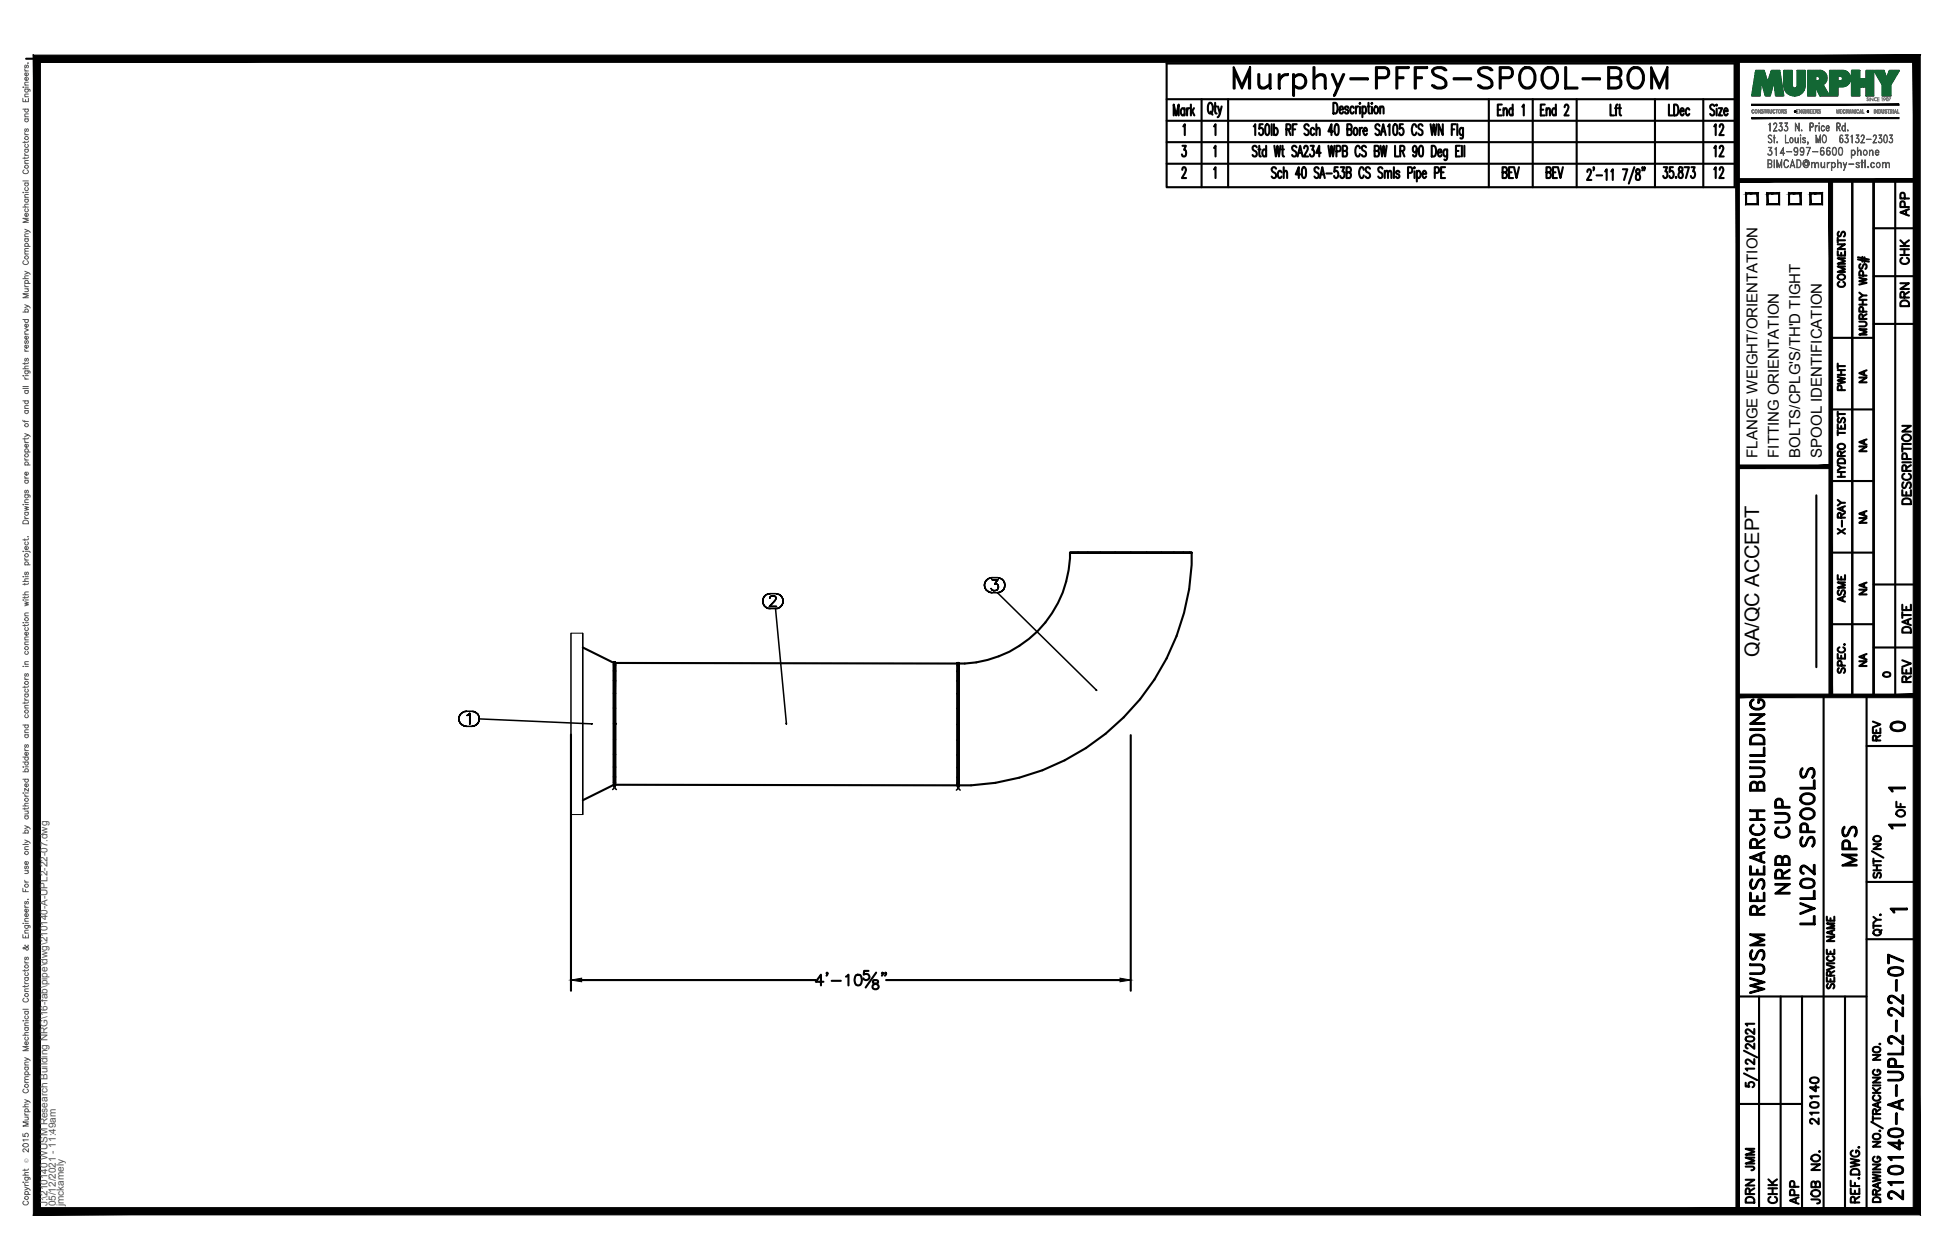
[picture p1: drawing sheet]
<svg xmlns="http://www.w3.org/2000/svg" width="432mm" height="279mm" viewBox="0 0 432 279" stroke-linecap="round" stroke-linejoin="round" font-family="sans-serif">
<defs><g id="words">
<text font-size="10.6" x="272.3" y="22.6">Murphy-PFFS-SPOOL-BOM</text>
<g font-size="6.6">
<text x="412.4" y="193.3" transform="rotate(-90 412.4 193.3)">MPS</text>
<text x="397.6" y="199.3" transform="rotate(-90 397.6 199.3)">NRB CUP</text>
<text x="403.2" y="206" transform="rotate(-90 403.2 206)">LVL02 SPOOLS</text>
<text x="391.9" y="221.5" transform="rotate(-90 391.9 221.5)">WUSM RESEARCH BUILDING</text>
<text x="422.6" y="267.1" transform="rotate(-90 422.6 267.1)">210140-A-UPL2-22-07</text>
</g>
<g font-size="5.3">
<text x="383.1" y="31" transform="rotate(-90 383.1 31)">12</text>
<text x="383.1" y="36" transform="rotate(-90 383.1 36)">12</text>
<text x="341.5" y="40.6">BEV</text>
<text x="383.1" y="40.6" transform="rotate(-90 383.1 40.6)">12</text>
<text x="417.7" y="163.3">0</text>
<text x="389.8" y="260.7" transform="rotate(-90 389.8 260.7)">JMM</text>
<text x="389.8" y="267.8" transform="rotate(-90 389.8 267.8)">DRN</text>
<text x="399.7" y="268.1" transform="rotate(-90 399.7 268.1)">APP</text>
</g>
<g font-size="4.9">
<text x="424" y="49" transform="rotate(-90 424 49)">APP</text>
<text x="424" y="59.6" transform="rotate(-90 424 59.6)">CHK</text>
<text x="409.9" y="64.9" transform="rotate(-90 409.9 64.9)">COMMENTS</text>
<text x="424" y="69.1" transform="rotate(-90 424 69.1)">DRN</text>
<text x="409.9" y="87.8" transform="rotate(-90 409.9 87.8)">PWHT</text>
<text x="424.4" y="112.9" transform="rotate(-90 424.4 112.9)">DESCRIPTION</text>
<text x="409.9" y="119.6" transform="rotate(-90 409.9 119.6)">X-RAY</text>
<text x="409.9" y="134.8" transform="rotate(-90 409.9 134.8)">ASME</text>
<text x="424.4" y="141.5" transform="rotate(-90 424.4 141.5)">DATE</text>
<text x="424.4" y="152.4" transform="rotate(-90 424.4 152.4)">REV</text>
<text x="417.7" y="165.5" transform="rotate(-90 417.7 165.5)">REV</text>
<text x="423" y="182.4" transform="rotate(-90 423 182.4)">OF</text>
<text x="403.9" y="250.5" transform="rotate(-90 403.9 250.5)">210140</text>
<text x="394.8" y="268.1" transform="rotate(-90 394.8 268.1)">CHK</text>
<text x="404.3" y="268.1" transform="rotate(-90 404.3 268.1)">JOB NO.</text>
</g>
<g font-size="4.4">
<text x="414.5" y="86.1" transform="rotate(-90 414.5 86.1)">NA</text>
<text x="414.5" y="101.2" transform="rotate(-90 414.5 101.2)">NA</text>
<text x="414.5" y="117.1" transform="rotate(-90 414.5 117.1)">NA</text>
<text x="414.5" y="133" transform="rotate(-90 414.5 133)">NA</text>
<text x="389.9" y="145.7" transform="rotate(-90 389.9 145.7)">QA/QC ACCEPT</text>
<text x="414.5" y="148.9" transform="rotate(-90 414.5 148.9)">NA</text>
</g>
<text font-size="4" x="416.3" y="151.3">0</text>
<g font-size="3.5">
<text x="417.3" y="176.7">1</text>
<text x="417.3" y="184.9">1</text>
<text x="417.7" y="203.6">1</text>
</g>
<g font-size="3.3">
<text x="389.5" y="101.5" transform="rotate(-90 389.5 101.5)">FLANGE WEIGHT/ORIENTATION</text>
<text x="394.3" y="101.5" transform="rotate(-90 394.3 101.5)">FITTING ORIENTATION</text>
<text x="399.1" y="101.5" transform="rotate(-90 399.1 101.5)">BOLTS/CPLG'S/TH'D TIGHT</text>
<text x="403.8" y="101.5" transform="rotate(-90 403.8 101.5)">SPOOL IDENTIFICATION</text>
</g>
<g font-size="2.2" fill="#545454">
<text x="10.5" y="267.5" transform="rotate(-90 10.5 267.5)">J:\210140 WUSM Research Building NRG\16-fab\pipe\dwg\210140-A-UPL2-22-07.dwg</text>
<text x="12.4" y="267.5" transform="rotate(-90 12.4 267.5)">05/12/2021 - 11:49am</text>
<text x="14.1" y="267.4" transform="rotate(-90 14.1 267.4)">jmckamely</text>
</g>
<text font-size="1.3" fill="#545454" x="6.3" y="257.9" transform="rotate(-90 6.3 257.9)">Ó</text>
</g></defs>
<!-- layer: HP-MPS-WELD -->
<g fill="none" stroke="#000" stroke-width=".47">
<path d="M237.2 122.5h1.8h-1.8a24.5 24.5 0 0 1-24.7 24.6M239 122.5h2.1h-2.1M241.1 122.5h2.8h-2.8M243.9 122.5h3.3h-3.3M247.2 122.5h3.4h-3.4M250.6 122.5h3.6h-3.6M254.2 122.5h3.2h-3.2M257.4 122.5h2.8h-2.8M260.2 122.5h2.1h-2.1M262.3 122.5h1.4h-1.4M264.1 122.5h-.4h.4a51.5 51.5 0 0 1-51.6 51.6v-13.5v13.7M129.2 143.6l6.9 3.4"/>
<path d="M136.1 146.9v1.9v-1.5M136.1 148.7v2.3zM136.1 150.9v2.9zM136.1 153.7v3.3zM136.1 157v3.5zM136.1 147.3v-.4h.2v.4M136.1 147.3v13.2M136.3 147.3v26.8M136.3 146.9v.1zM136.3 146.9v1.9v-1.5M136.3 148.7v2.3zM136.3 150.9v2.9z"/>
<path d="M136.3 153.7v3.3zM136.3 157v3.5zM212.3 157.1v3.5zM212.3 153.8v3.3zM212.3 151v2.9zM212.3 148.8v2.3zM212.3 147.5v1.5zM212.3 147v.6v-.6v.1v-.1v.1v-.1h.2v27.3h-.2v-.5M212.3 147.5v26.3M212.3 147.1l-75.9-.1-.1 6.8M212.3 147.5v1.5M212.5 147v13.6"/>
<path d="M212.5 157.1v3.5zM212.5 153.8v3.3zM212.5 151v2.9zM212.5 148.8v2.3zM212.5 147.5v1.5zM136.1 160.5v13.2M136.1 160.5v-13.2v26.4M136.1 160.5v3.5v-3.5M136.1 164v3.3zM136.1 167.2v3zM136.1 170v2.3zM136.1 172.2v1.5z"/>
<path d="M136.1 173.7v-.1v.5M136.1 160.5v13.6h.2v-13.6M136.1 174l-6.9 3.4M136.3 164v3.3zM136.3 167.2v3zM136.3 170v2.3zM136.3 172.2v1.5zM212.3 174.1v.2v-.6v.6M212.3 172.3v1.5zM212.3 170.2v2.3zM212.3 167.4v2.9zM212.3 164.1v3.4z"/>
<path d="M212.3 160.6v3.6zM212.3 172.3l-.1 1.8-75.9-.1M212.5 172.3v1.5zM212.5 170.2v2.3zM212.5 167.4v2.9zM212.5 164.1v3.4zM212.5 160.6v3.6z"/>
</g>
<g fill="none" stroke="#000" stroke-width=".34">
<path d="M169.1 133.3v.5v-.5M169.1 132.8v.5v-.5M169.1 133.8l.3 .5-.3-.5M169.4 132.3l-.3 .5 .3-.5M169.4 134.3l.3 .3-.3-.3M169.7 131.9l-.3 .4 .3-.4M169.7 134.6l.5 .3-.5-.3M170.2 131.7l-.5 .2 .5-.2M170.2 134.9h.5h-.5M170.5 134.5h1.6h-1.6M170.6 132.7h.1M170.6 132.6l.2-.3-.2 .3"/>
<path d="M170.7 131.6l-.5 .1 .5-.1M170.7 134.9h1.2M170.7 131.6h1.2M170.8 132.3l.1-.1-.1 .1M170.9 132.2l.2-.1-.2 .1M171.1 132.1h.5h-.5M171.6 132.1l.2 .1-.2-.1M171.6 133.3l-1.1 1.2 1.1-1.2M171.8 132.2l.1 .1-.1-.1M171.9 133l-.3 .3 .3-.3M171.9 132.3l.1 .3-.1-.3M171.9 134.9h.6h-.6"/>
<path d="M171.9 134.9l2.4 25.7v-.2M172 132.8l-.1 .2 .1-.2M172 132.6v.2v-.2M172.5 131.7l-.6-.1 .6 .1M172.5 134.9l.4-.3-.4 .3M172.9 131.9l-.4-.2 .4 .2M172.9 134.6l.4-.3-.4 .3M173.3 132.3l-.4-.4 .4 .4M173.3 134.3l.2-.5-.2 .5M173.5 132.8l-.2-.5 .2 .5M173.5 133.8l.1-.5-.1 .5M173.6 133.3l-.1-.5 .1 .5"/>
<path d="M218.2 129.7l.1 .6-.1-.6M218.3 129.2l-.1 .5 .1-.5M218.3 130.3l.3 .5-.3-.5M218.6 128.8l-.3 .4 .3-.4M218.6 130.8l.3 .3-.3-.3M218.9 128.4l-.3 .4 .3-.4M218.9 131.1l.5 .2-.5-.2M219.4 128.2l-.5 .2 .5-.2M219.4 131.3l.5 .1-.5-.1M219.7 130.5l.2 .3zM219.9 128.1l-.5 .1 .5-.1M219.9 128.6h1.3h-1.3"/>
<path d="M219.9 130.8l.7 .2zM219.9 131.4h1.2M219.9 128.1h1.2M220.5 129.5h.3h-.3M220.8 129.5l.3 .1-.3-.1M221 130.8l-.4 .2 .4-.2M221.1 129.6l.1 .1-.1-.1M221.1 131.4l.5-.1-.5 .1M221.1 131.4l21.9 21.6M221.2 128.6l-.7 .9 .7-.9M221.2 130.6l-.2 .2 .2-.2M221.2 129.7l.1 .3-.1-.3"/>
<path d="M221.3 130l-.1 .6zM221.6 128.2l-.5-.1 .5 .1M221.6 131.3l.5-.2-.5 .2M222.1 128.4l-.5-.2 .5 .2M222.1 131.1l.3-.3-.3 .3M222.4 128.8l-.3-.4 .3 .4M222.4 130.8l.3-.5-.3 .5M222.7 129.2l-.3-.4 .3 .4M222.7 130.3v-.6v.6M222.7 129.7v-.5v.5M101.7 159.4l.1 .5-.1-.5M101.8 158.9l-.1 .5 .1-.5"/>
<path d="M101.8 159.9l.3 .5-.3-.5M102.1 158.4l-.3 .5 .3-.5M102.4 158.1l-.3 .3 .3-.3M102.9 157.8l-.5 .3 .5-.3M103.4 157.7l-.5 .1 .5-.1M103.4 157.7h1.2M103.5 158.7l.3-.2-.3 .2M103.8 158.5l.3-.3-.3 .3M104.1 158.2v2.4v-2.4M105.1 157.8l-.5-.1 .5 .1M105.6 158.1l-.5-.3 .5 .3M105.9 158.4l-.3-.3 .3 .3"/>
<path d="M106.2 158.9l-.3-.5 .3 .5M106.2 159.9v-.5v.5M106.2 159.4v-.5v.5M106.2 159.4l24.9 1.1M242.9 153l.2 .1zM102.1 160.4l.3 .3-.3-.3M102.4 160.7l.5 .3-.5-.3M102.9 161l.5 .1-.5-.1M103.4 161.1h1.2M104.6 161.1l.5-.1-.5 .1M105.1 161l.5-.3-.5 .3M105.6 160.7l.3-.3-.3 .3"/>
<path d="M105.9 160.4l.3-.5-.3 .5M131.1 160.5h.2zM136.1 174v.8l-.3 .3M136.3 174v.8l.3 .3M212.3 174.1v.8l-.3 .3M212.5 174.1v.8l.3 .3"/>
</g>
<path d="M126.6 140.4v40.2h2.6M129.2 140.4v40.2v-40.2h-2.6v40.2" fill="none" stroke="#000" stroke-width=".22"/>
<circle cx="136.3" cy="160.5" r=".23" fill="#000"/>
<!-- layer: PS-BDR -->
<g fill="#000" stroke="#000" stroke-width=".22">
<path d="M388.3 26.1v.2l32.6-.2zM388.3 26.3l32.6-.2v.2z"/>
<path d="M388.3 23.1v.3l32.6-.3zM388.3 23.4l32.6-.3v.3z"/>
<path d="M7.4 12.2v257.2l1.6-1.6zM7.4 12.2l1.6 1.6v254zM7.4 12.2l1.6 1.6 416.6-1.6zM9 13.8l416.6-1.6-1.5 1.6zM425.6 12.2l-1.5 1.6 1.5 255.6zM424.1 13.8l1.5 255.6-1.5-1.6zM7.4 269.4h418.2l-1.5-1.6zM9 267.8h415.1l-416.7 1.6z"/>
</g>
<!-- layer: PS-BDR-T -->
<g fill="none" stroke="#000" stroke-width=".47">
<path d="M415.3 40v114.3h-4.7v-114.2v114.2h-4.8v-114.2M387 42.9h2.6v2.4h-2.6zM391.8 42.9h2.6v2.4h-2.6zM396.6 42.9h2.5v2.4h-2.5zM401.3 42.9h2.6v2.4h-2.6zM411.8 57.5l2.5 .5M411.8 57.1l2.5 .5M412.4 58.6a.59 .59 0 0 0-.3 .5 .59 .59 0 0 0 .4 .5l.3-.1 .3-.8 .4-.1a.64 .64 0 0 1 0 1M412.8 57v1M413.3 57.1v1M405.8 74.9h9.5M412.1 71.3l1.4 .1a.52 .52 0 0 1 .2 .6 .52 .52 0 0 1-.4 .4h-1.2"/>
<path d="M412.1 61.6l1.7 .4-1.7 .3 1.7 .4-1.7 .4M412.1 67.5h1.7M412.1 66.5h1.7M412.1 64.9l.8 .6M412.9 70.7l-.1-.9-.4-.1-.3 .3v.7h1.7M412.9 66.5v1M413 69.1l-.1-.9-.5-.1-.3 .3v.7h1.7M413 61.1l-.1-.9-.5-.1-.3 .3v.7h1.7M413.8 73h-1.7l1.7 .6-1.7 .6h1.7M413.8 65.5h-.9l-.8 .6M413.8 69.7l-.9 .5M405.8 90.8h9.5"/>
<path d="M407.4 94.1v1h1.6v-1M407.4 96h1.6M407.4 91.3v1.1M407.4 95.4v1.1M407.4 91.8h1.6M407.4 98.7a.79 .79 0 0 1 1-.3 .79 .79 0 0 1 .5 .9 .78 .78 0 0 1-1 .3 .78 .78 0 0 1-.5-.9zM407.6 92.7a.59 .59 0 0 0-.3 .5 .59 .59 0 0 0 .4 .5l.3-.1 .3-.8 .4-.1a.65 .65 0 0 1 0 1M408.1 94.5v.6M402.6 109.8v38.1M405.8 106.7h9.5M407.4 105.7h1.6M407.4 104.7h1.6"/>
<path d="M407.4 103.1l.7 .6M407.4 102a.9 .9 0 0 1 1.6 .2v.5h-1.6zM408.1 101.1l-.1-.9-.3-.1-.3 .3v.7h1.6M408.1 104.7v1M409 103.7h-.9l-.7 .6M409 100.1l-.9 .5M405.8 122.5h9.5M405.8 138.4h9.5M407.4 145v1h1.6v-1M407.6 148.2a.59 .59 0 0 0-.3 .5 .59 .59 0 0 0 .4 .5l.3-.2 .3-.7 .4-.1a.65 .65 0 0 1 0 1M407.7 143.5a.59 .59 0 0 0-.3 .7 .59 .59 0 0 0 .6 .5h.4a.59 .59 0 0 0 .6-.5 .59 .59 0 0 0-.4-.7M408.1 145.4v.6"/>
<path d="M408.2 147.6l-.1-.9-.4-.2-.3 .4v.7h1.6M408.8 142.9h.2z"/>
</g>
<!-- layer: PS-DIM -->
<path d="M5.8 13h419" fill="none" stroke="#000" stroke-width=".47"/>
<!-- layer: 0 -->
<g fill="none" stroke="#000" stroke-width=".47">
<path d="M415.3 40v114.3M420.1 40v114.3M415.3 50.6h9.5M415.3 61.2h9.5M415.3 71.8h9.5M415.3 129.6h9.5M415.3 143.6h9.5M386.6 238l2.9 1.5M386.6 233l2.9 1.5M387 230l.8-.2a.85 .85 0 0 1 1.1 .6 1.14 1.14 0 0 1-1.9 0zM388.9 237h-1.9l.3 .4M388.9 234.9v1.1l-1-.8-.6-.3-.3 .2v.5l.4 .3"/>
<path d="M388.9 231.4v1.2l-1-.8-.6-.3-.3 .2v.5l.4 .3M388.9 228.2v1.1l-1-.8-.6-.3-.3 .2v.5l.4 .3M388.9 227h-1.9l.3 .4M387 240.1v.8l.8 .1a.62 .62 0 0 1 0-.9 .62 .62 0 0 1 .9 .1 .62 .62 0 0 1-.2 .9"/>
</g>
<g fill="#000" stroke="#000" stroke-width=".22">
<path d="M384.8 13l.8 255.6v-255.6zM384.8 13l.8 255.6h-.8z"/>
<path d="M385.2 39.6v.8l39.6-.8zM385.2 40.4l39.6-.8v.8z"/>
<path d="M424.5 40l.8 114.3v-114.3zM424.5 40l.8 114.3h-.8z"/>
<path d="M385.2 153.9v.8l39.6-.8zM385.2 154.7l39.6-.8v.8z"/>
</g>
<!-- layer: PS-LOGO -->
<g fill="none" stroke="#545454" stroke-width=".22">
<path d="M5.1 19.3h.1zM5.5 19.8h.9l.2 .1v.4M5.5 15.3v.3l.3 .1M5.5 18.9h.8M5.5 15.7h.8M5.5 19.3h.8M5.7 19.8a.38 .38 0 0 0-.1 .5 .38 .38 0 0 0 .6 0 .38 .38 0 0 0-.1-.5M5.7 14.4l-.2 .3v.3h.3l.1-.4 .2-.2 .2 .3-.2 .4M6.1 17.2a.38 .38 0 0 1 .1 .5 .38 .38 0 0 1-.6 0 .38 .38 0 0 1 .1-.5h.1v.7M6.1 16.2a.38 .38 0 0 1 .1 .5 .38 .38 0 0 1-.6 0 .38 .38 0 0 1 .1-.5h.1v.6M6.2 13.9v.1zM6.3 18.2l-.8 .1v.3l.2 .3"/>
<path d="M5.1 21.8v.7h1.2v-.7M5.1 24.2h1.2M5.4 37.7a.43 .43 0 0 0-.3 .5 .43 .43 0 0 0 .4 .3h.3a.43 .43 0 0 0 .5-.3 .43 .43 0 0 0-.3-.5M5.5 34v.3l.3 .1M5.5 29.4v.3l.3 .2M5.5 31.3v.4M5.5 34.8v.4M5.5 36.2h.8M5.5 34.4h.8M5.5 33.1h.8M5.5 29.9h.8M5.5 26.4h.8"/>
<path d="M5.5 25.9h.8M5.5 21.4h.8M5.7 33.1a.38 .38 0 0 0-.1 .5 .38 .38 0 0 0 .6 0 .38 .38 0 0 0-.1-.5M5.7 32a.4 .4 0 0 0-.1 .6 .4 .4 0 0 0 .6 0 .4 .4 0 0 0-.1-.6M5.7 28.6l-.2 .2v.3h.3l.1-.4 .2-.1 .2 .2-.2 .4M5.7 26.4a.38 .38 0 0 0-.1 .5 .38 .38 0 0 0 .6 0 .38 .38 0 0 0-.1-.5M5.7 24.2a.38 .38 0 0 0-.1 .6 .38 .38 0 0 0 .6 0 .38 .38 0 0 0-.1-.6M5.7 22.1v.4M6.3 35.6h-.8v.3l.2 .3M6.3 34.8l-.3 .3h-.9M6.3 31.3l-.3 .3h-.9M6.3 25.3h-.8v.3l.2 .3"/>
<path d="M6.3 20.9h-.8v.3l.2 .2M391.9 34.2l.2 .2M392 36.3l.6-.1v-.6l-.6-.1v1.6l.6-.1v-.6h-.6M392.1 30a.44 .44 0 0 1 .7 .2 .38 .38 0 0 0-.6-.2 .38 .38 0 0 0-.1 .5l.4 .3a.46 .46 0 0 1 .2 .7 .46 .46 0 0 1-.7-.1 .41 .41 0 0 0 .6 .1 .41 .41 0 0 0 0-.6l-.6-.4zM392.3 33.3a.53 .53 0 0 1 .5 .8 .53 .53 0 0 1-.9 0 .47 .47 0 0 0 .7 .2l.2-.3M392.4 27.2l-.1 1.9v-1.7l-.2 .2zM392.4 36.3l.3 .1v.6l-.8 .2v-1.8l.8 .2v.6l-.3 .2M392.5 33.4a.51 .51 0 0 1 .3 .5 .51 .51 0 0 1-.3 .5M392.7 32.8l-.7-.1h.8l-.5 .7M392.7 32.7l-.5 .7 .4 .1 .2 .3M393.1 30.5l.4 .1zM393.1 29l.8 .1h-.8l.7-1.3-.2-.5h-.2l-.3 .4 .1-.3a.39 .39 0 0 1 .6 0 .39 .39 0 0 1 0 .5l-.7 1.2"/>
<path d="M393.3 35.4v1.8zM393.3 29.9v1.8zM393.4 33l.4-.3v1.7l-.1-1.6zM393.9 35.4l.5 1.5 .6-1.5v1.8l-.1-1.4-.5 1.4-.5-1.4v1.4zM393.9 31.4l.1 .3zM393.9 31.5l.1 .1zM394.4 28.8l.1 .2M394.7 27.9a.55 .55 0 0 1 .4 .7 .55 .55 0 0 1-.7 .4l-.1-.3 .4 .3 .3-.4M394.7 33.9l.9 .1h-1l.7-1.3v1.7v-1.5l-.6 1.1M394.8 28l.2 .5-.2 .5M395 27.3l-.6-.1h.6l-.3 .8M395 27.2l-.4 .8 .4 .1v.3"/>
<path d="M395.5 28.8l.2 .2M395.7 35.5a.47 .47 0 0 1 .7 .3l-.3-.3h-.3a1.08 1.08 0 0 0 0 1.6h.3l.3-.3a.44 .44 0 0 1-.4 .4 .44 .44 0 0 1-.5-.4l-.1-.7zM395.8 29.9v1.7l.7 .1h-.7zM395.8 27.9a.55 .55 0 0 1 .5 .7 .55 .55 0 0 1-.7 .4l-.1-.3 .4 .3 .4-.4M396 28l.3 .5-.3 .5M396 33.6l1.2 .1zM396.2 27.3l-.6-.1h.7l-.5 .8M396.2 27.2l-.4 .8 .3 .1 .2 .3M396.9 30.6a.57 .57 0 0 1 .7 .4 .57 .57 0 0 1-.4 .7l-.3-.1-.2-.4zM396.9 36.8h.8M397 30.6a.52 .52 0 0 1 .4 .5 .52 .52 0 0 1-.4 .5l-.2-.4zM397 36.7h.7"/>
<path d="M397.3 35.4l.6 1.8-.6-1.5-.5 1.5zM397.7 33.3l.3 .4 .3-.1 .2-.3M397.7 33.1l.3-.3h.3l.2 .3M397.8 34.3h.5M397.9 30.5l.1 1 .3 .1 .3-.2-.3 .3-.3-.1-.1-.2zM398 27.2l.8 1.6v-1.6v1.9l-.8-1.6v1.6zM398 32.8l-.3 .4 .3 .5M398.2 32.8a1.22 1.22 0 0 1 .1 1.6M398.3 35.4h.5a1.05 1.05 0 0 1 0 1.8h-.5zM398.3 35.5a.84 .84 0 0 1 .9 .5 .84 .84 0 0 1-.2 .9l-.7 .2zM398.5 33.5l-.2 .2a.49 .49 0 0 1-.6-.2 .49 .49 0 0 1 .1-.6 .49 .49 0 0 1 .7 0v.4a.81 .81 0 0 1-.5 1.1l-.3-.2 .1 .2M398.5 33.3l-.3 .4"/>
<path d="M398.6 30.5v1.2zM399 30l.1-.1v.3zM399.1 33.3l.3 .4 .3-.1 .1-.3M399.1 33.1l.3-.3h.3l.1 .3M399.1 30h.1M399.1 30.5v1.2zM399.1 34.3h.6M399.4 28.8v.3l-.1-.1zM399.4 28.9h.1M399.4 32.8a.51 .51 0 0 0-.3 .4 .51 .51 0 0 0 .3 .5M399.5 32.8a1.22 1.22 0 0 1 .1 1.6M399.6 31.5h.6"/>
<path d="M399.6 30.8l.6 .6-.2 .3-.4-.1v-.2l.1 .2M399.6 30.7h.6M399.7 30.6v.3M399.8 33.5l-.1 .2a.5 .5 0 0 1-.7-.5 .5 .5 0 0 1 .7-.4l.2 .5a.83 .83 0 0 1-.5 1.1l-.3-.2 .1 .2M399.8 33.3l-.3 .4M399.9 35.6a.74 .74 0 0 1 1 .2 .74 .74 0 0 1-.1 1l-.1-1 .1 .9a.68 .68 0 0 0-.3-1.2 .68 .68 0 0 0-.8 .9 .66 .66 0 0 0 .4 .7 .66 .66 0 0 0 .7-.2 .7 .7 0 0 1-.9 .1 .7 .7 0 0 1-.2-.8zM400 36l.2-.2 .4 .1 .1 .2-.5-.2-.2 .3 .1 .4 .4 .1 .2-.2-.1 .2-.4 .1-.2-.2zM400.1 30.6l.1 .2-.2-.3-.4 .1v.2l.6 .5M400.1 31.2v.4M400.7 31.5h.1M400.8 31.9l-.1-.5 .1 .4-.2 .2M400.8 31.7v.1"/>
<path d="M401.3 28.1l.6-.1v-.6l-.6-.1-.1 1.8v-1.9h.5l.2 .4v.4l-.2 .2h-.4M401.3 32.7l-.7 1.7 .7-1.7h-.9l.9 .1M401.6 36v1.2zM401.8 33.6l1.2 .1zM401.8 36.1h.5l.1 1.1-.2-1-.3-.1-.3 .3zM402.4 27.8v1.3zM402.5 29.9l.5 1.5 .5-1.5v1.8l-.1-1.4-.4 1.4-.4-1.4-.1 1.4zM402.6 36.1h.4l.1 1.1-.1-1-.3-.1-.3 .3zM402.6 27.9l.3-.1-.3 .2-.2 .4zM403.2 27.2l.1 .1v.2zM403.2 27.3h.1M403.2 27.8l.1 1.3z"/>
<path d="M403.5 34l.4 .4 .3-.1 .1-.3M403.5 33.8l.4-.4 .3 .1 .1 .3M403.6 36l.2 1 .3 .1 .3-.2-.3 .3-.4-.1zM403.7 32.8h.5M403.8 32.8l-.2 .2a1.17 1.17 0 0 0 .2 1.4M403.8 27.9l.4-.1 .2 .4-.2-.3a.54 .54 0 0 0-.4 .6 .54 .54 0 0 0 .4 .5l.2-.3-.2 .4h-.2l-.3-.5zM403.8 33.4l-.3 .5M404.1 33.4l.2 .5-.2 .5M404.1 30l.2-.1a.95 .95 0 0 1 .6 .9 .95 .95 0 0 1-.6 .9 1.24 1.24 0 0 1-.2-1.7zM404.1 30.1l.2-.1a.87 .87 0 0 1 .5 .8 .87 .87 0 0 1-.5 .8 1.19 1.19 0 0 1-.2-1.5zM404.2 32.8l.1 .1-.4-.2a1.42 1.42 0 0 0-.2 1.7 .49 .49 0 0 0 .6-.2 .49 .49 0 0 0-.1-.7 .49 .49 0 0 0-.7 .1M404.4 36l.1 1.2z"/>
<path d="M404.8 28.4h.6l-.2-.5a.54 .54 0 0 0-.4 .6 .54 .54 0 0 0 .4 .5l.2-.3-.2 .4a.63 .63 0 0 1-.4-.6 .63 .63 0 0 1 .4-.7l.3 .7h-.7M404.9 34l.3 .4 .3-.1 .2-.3M404.9 33.8l.3-.4 .3 .1 .2 .3M405 36l.1 1.2zM405.1 32.8h.5M405.1 32.8l-.1 .2a1.17 1.17 0 0 0 .2 1.4M405.2 33.4l-.3 .5M405.3 36.1l.3-.1-.5 .5zM405.4 33.4l.3 .5-.3 .5M405.5 32.8l.2 .1a.36 .36 0 0 0-.6-.1l-.2 .6v.8l.2 .2a.49 .49 0 0 0 .6-.2 .49 .49 0 0 0-.1-.7 .49 .49 0 0 0-.7 .1M406 36v1.8zM406.2 36.1a.53 .53 0 0 1 .7 .5 .53 .53 0 0 1-.7 .5l-.2-.2 .3 .2a.51 .51 0 0 0 .5-.5 .51 .51 0 0 0-.5-.5l-.3 .2z"/>
<path d="M406.3 32.8l.4-.1a1.13 1.13 0 0 1 0 1.7h-.1a1.28 1.28 0 0 1-.3-1.6zM406.3 34.3h.6M406.3 32.8h.6M406.4 32.8l-.2 .6 .2 1M406.8 32.8l.2 .6-.2 1M407.2 28.1l.6-.1v-.6l-.6-.1-.1 1.8v-1.9l.7 .1 .1 .7-.3 .2h-.4M407.3 35.4l.1 1.8zM407.5 28.2l.4 .9-.3-.9M407.6 36.1h.5l.1 1.1-.2-1-.3-.1-.3 .3zM407.7 32.8l.3-.1a1.13 1.13 0 0 1 0 1.7h-.1a1.28 1.28 0 0 1-.2-1.6zM407.7 34.3h.5M407.7 32.8h.5"/>
<path d="M407.8 32.8l-.2 .6 .2 1M407.8 31.3l.3 .3 .4-.3M407.8 31l.3-.3 .4 .3M408 30.1h.4M408 30l-.1 .3a1.28 1.28 0 0 0 .2 1.3M408.1 30.7l-.3 .4M408.2 32.8l.2 .6-.2 1M408.2 30.7l.3 .4-.3 .5M408.4 30l.1 .2a.33 .33 0 0 0-.5-.2l-.2 .7 .2 .9a.48 .48 0 0 0 .5-.5 .48 .48 0 0 0-.5-.4l-.2 .1M408.5 27.9l.3-.1 .2 .3-.2-.2a.54 .54 0 0 0-.5 .6 .54 .54 0 0 0 .5 .5l.2-.2-.2 .3-.5-.3zM409 27.2l.1 1.9zM409 37l-.5-1 .5 1.2"/>
<path d="M409 31.4l.1 .2M409.2 30.7l.4 .1 .1 .2M409.3 30.6a.53 .53 0 0 1 .4 .6 .53 .53 0 0 1-.7 .4v-.2a.36 .36 0 0 0 .6 .1l.1-.2M409.3 36l-.6 1.8zM409.4 30.7l.3 .4-.3 .5M409.6 28.8v.3zM409.6 28.9v.1zM409.6 30l-.6-.1h.7l-.4 .8M409.6 29.9l-.4 .8M409.8 36.4h1.1zM410.4 33.3v1.7zM410.6 33.3a.53 .53 0 0 1 .7 .6 .53 .53 0 0 1-.7 .5l-.2-.2 .3 .2a.51 .51 0 0 0 .5-.5 .51 .51 0 0 0-.5-.6l-.3 .2z"/>
<path d="M410.6 29.9l-.1 1.8v-1.6l-.2 .2zM411.3 31.4l.2 .2M411.5 37h.6M411.5 36.4l.6 .3v.2a.38 .38 0 0 1-.3 .3 .38 .38 0 0 1-.4-.3l.2 .2M411.5 36.2h.6M411.6 36.1v.3M411.6 30.6a.52 .52 0 0 1 .5 .6 .52 .52 0 0 1-.7 .4l-.1-.2a.36 .36 0 0 0 .6 .1l.2-.2M411.7 32.7l.1 1.7zM411.8 30.7l.3 .4-.1 .3-.2 .2M412 36.1l.1 .2a.38 .38 0 0 0-.3-.3 .38 .38 0 0 0-.4 .3l.7 .5M412 36.7v.4M412 33.3h.5v1.1v-.8l-.2-.3-.5 .3z"/>
<path d="M412 30l-.6-.1h.7l-.5 .8M412 29.9l-.4 .8 .3 .1 .2 .2M412.5 36l.5 .1zM412.5 31.6l.8 .1h-.8l.7-1.3-.2-.4h-.2l-.3 .3 .1-.2a.39 .39 0 0 1 .6-.1 .39 .39 0 0 1 0 .6l-.7 1.1M412.7 35.4l.1 1.8zM413.2 33.3a.54 .54 0 0 1 .7 .6 .54 .54 0 0 1-.7 .5l-.2-.5zM413.4 35.4l.1 1.8zM413.7 30.8l1 .1zM414 36.9l.2 .1-.1 .2zM414 37l.1 .1zM414.4 33.3v1.1zM414.6 33.3h.5l.1 1.1-.1-1-.3-.1-.4 .3z"/>
<path d="M414.7 36.3l.3-.3 .4 .1v.3v-.2a.46 .46 0 0 0-.7 .4 .46 .46 0 0 0 .7 .4v-.1l-.2 .3a.59 .59 0 0 1-.5-.3 .59 .59 0 0 1 0-.6zM415.2 31.6l.8 .1h-.9a1.94 1.94 0 0 0 .8-1.4l-.2-.3h-.3l-.2 .3 .1-.2 .4-.2 .2 .5-.7 1.3M415.7 33.8h.7l-.2-.5a.48 .48 0 0 0-.5 .6 .48 .48 0 0 0 .6 .4l.1-.2-.1 .3a.53 .53 0 0 1-.6-.5 .53 .53 0 0 1 .6-.6l.2 .6h-.8M416 36.3l.1-.2a.53 .53 0 0 1 .7 .5 .53 .53 0 0 1-.7 .5l-.1-.2zM416.4 31.4l.2 .2M416.7 30.6a.53 .53 0 0 1 .5 .6 .53 .53 0 0 1-.7 .4l-.2-.2 .5 .2 .3-.3M416.9 30.7l.2 .4-.2 .5M417.1 30l-.6-.1h.6l-.4 .8M417.1 29.9l-.5 .8 .4 .1 .1 .2M417.3 36l.1 1.2zM417.5 36.1h.5l.1 1.1-.1-.8-.2-.3-.4 .3zM417.7 30l.3-.1a1.32 1.32 0 0 1 0 1.8l-.3-.1-.2-.7z"/>
<path d="M417.7 31.5h.5M417.7 30.1h.5M417.8 30l-.2 .7 .2 .9M418.2 30l.1 .7-.1 .9M418.3 36.1h.4l.1 1.1-.1-1-.3-.1-.3 .3zM418.8 31.4l.2 .2M419.1 30.6a.53 .53 0 0 1 .4 .6 .53 .53 0 0 1-.7 .4v-.2a.36 .36 0 0 0 .6 .1l.1-.2M419.3 30.7l.2 .4-.2 .5M419.4 30l-.6-.1h.7l-.4 .8M419.4 29.9l-.4 .8 .4 .1 .1 .2M5.1 42.7h.1zM5.1 45.9h1.2"/>
<path d="M5.1 40.1h1.2M5.4 57.8a.43 .43 0 0 0-.3 .5 .43 .43 0 0 0 .4 .4h.3a.43 .43 0 0 0 .5-.4 .43 .43 0 0 0-.3-.5M5.5 50.8l.8 .4-.8 .3M5.5 56.3h.8M5.5 54.6h1.2M5.5 52.9h.8M5.5 52.5h.8M5.5 44.2h.8M5.5 43.8h.8M5.5 40.6h.8M5.5 42.7h.8M5.7 54.6a.38 .38 0 0 1-.1-.5 .38 .38 0 0 1 .6 0 .38 .38 0 0 1-.1 .5"/>
<path d="M5.7 52.9a.38 .38 0 0 0-.1 .6 .38 .38 0 0 0 .6 0 .38 .38 0 0 0-.1-.6M5.7 46.3a.38 .38 0 0 0-.1 .6 .38 .38 0 0 0 .6 0 .38 .38 0 0 0-.1-.6M5.7 44.2a.38 .38 0 0 0-.1 .5 .38 .38 0 0 0 .6 0 .38 .38 0 0 0-.1-.5M5.7 41.6a.38 .38 0 0 0-.1 .6 .38 .38 0 0 0 .6 0 .38 .38 0 0 0-.1-.6M5.7 40.6a.38 .38 0 0 0-.1 .5 .38 .38 0 0 0 .6 0 .38 .38 0 0 0-.1-.5M6.1 47.3a.38 .38 0 0 1 .1 .6 .38 .38 0 0 1-.6 0 .38 .38 0 0 1 .1-.6h.1v.7M6.3 55.7l-.8 .1v.2l.2 .3M6.3 55.1h-.8v.3l.2 .3M6.3 51.8l-.8 .1v.3l.2 .3M6.3 51.2l.4 .4M6.3 48.4h-1.2l1.2 .4-1.2 .5h1.2M6.3 45.3h-.8v.3l.2 .3"/>
<path d="M6.3 43.1l-.8 .1v.3l.2 .3M5.1 70.9h1.2M5.1 69.2h1.2M5.1 61.8h1.2M5.5 77.4v.3l.3 .2M5.5 73.7v.2l.3 .2M5.5 72.8l.8 .4-.8 .3M5.5 67.5l.8 .4-.8 .3M5.5 63.1v.3l.3 .2M5.5 60.1l.8 .4-.8 .3M5.5 77.9h.8M5.5 74.1h.8"/>
<path d="M5.5 64h.8M5.5 63.6h.8M5.5 62.9h1.2M5.7 79.4l-.2 .3v.3h.3l.1-.4 .2-.2 .2 .3-.2 .4M5.7 75.6l-.2 .2v.3h.3l.1-.4 .2-.1 .2 .2-.2 .4M5.7 70.9a.38 .38 0 0 0-.1 .5 .38 .38 0 0 0 .6 0 .38 .38 0 0 0-.1-.5M5.7 69.2a.38 .38 0 0 1-.1-.6 .38 .38 0 0 1 .6 0 .38 .38 0 0 1-.1 .6M5.7 62.9a.38 .38 0 0 1-.1-.6 .38 .38 0 0 1 .6 0 .38 .38 0 0 1-.1 .6M6 64l.3 .3-.1 .3-.7 .1M6.1 76.5a.38 .38 0 0 1 .1 .6 .38 .38 0 0 1-.6 0 .38 .38 0 0 1 .1-.6h.1v.7M6.1 74.5a.38 .38 0 0 1 .1 .6 .38 .38 0 0 1-.6 0 .38 .38 0 0 1 .1-.6h.1v.7M6.1 71.9a.38 .38 0 0 1 .1 .5 .38 .38 0 0 1-.6 0 .38 .38 0 0 1 .1-.5h.1v.6"/>
<path d="M6.3 67.9l.4 .4M6.3 65.1h-1.2l1.2 .5-1.2 .4h1.2M6.3 61.2h-.8v.3l.2 .3M6.3 60.5l.4 .4M5.1 93.2l.2 .3h1M5.1 83.3h.1zM5.1 88.9h1.2M5.1 86.1h1.2M5.1 85.7h1.2M5.1 81.8h1.2M5.5 97.6v.3l.3 .2M5.5 96.1l.8 .4-.8 .3"/>
<path d="M5.5 83.6v.3l.3 .2M5.5 82.2l1 .1 .1 .4M5.5 80.4v.4M5.5 93.2v.4M5.5 97.1v.4M5.5 98.1h.8M5.5 91h.8M5.5 90.6h.8M5.5 86.6h.8M5.5 84.1h.8M5.5 83.3h.8M5.7 91a.38 .38 0 0 0-.1 .6 .38 .38 0 0 0 .6 0 .38 .38 0 0 0-.1-.6"/>
<path d="M5.7 88.9a.38 .38 0 0 0-.1 .5 .38 .38 0 0 0 .6 0 .38 .38 0 0 0-.1-.5M5.7 86.6a.38 .38 0 0 0-.1 .6 .38 .38 0 0 0 .6 0 .38 .38 0 0 0-.1-.6M5.7 82.2a.38 .38 0 0 0-.1 .6 .38 .38 0 0 0 .6 0 .38 .38 0 0 0-.1-.6M6.1 98.5a.38 .38 0 0 1 .1 .6 .38 .38 0 0 1-.6 0 .38 .38 0 0 1 .1-.6h.1v.7M6.3 97.1l-.3 .2h-.9M6.3 96.5l.4 .3M6.3 89.9l-.8 .1v.3l.2 .3M6.3 81.2h-.8v.3l.2 .3M6.3 80.4l-.3 .2h-.9M5.1 111.9h.1zM5.2 115.6a.69 .69 0 0 1 1.1 .1v.4h-1.2zM5.5 114.5v.3l.3 .2"/>
<path d="M5.5 112.3l.8 .2-.8 .2 .8 .3-.8 .2M5.5 109.7h.9l.2 .1v.5M5.5 105.6v.3l.3 .1M5.5 101.6v.2l.3 .2M5.5 119.5v.4M5.5 115h.8M5.5 113.6h.8M5.5 111.4h.8M5.5 106.5h.8M5.5 106h.8M5.5 103.1h1.2M5.5 102h.8"/>
<path d="M5.5 100.2h1.2M5.5 111.9h.8M5.7 113.6a.38 .38 0 0 0-.1 .6 .38 .38 0 0 0 .6 0 .38 .38 0 0 0-.1-.6M5.7 109.7a.4 .4 0 0 0-.1 .6 .4 .4 0 0 0 .6 0 .4 .4 0 0 0-.1-.6M5.7 108.7l-.2 .3v.3h.3l.1-.4 .2-.2 .2 .3-.2 .3M5.7 106.5a.38 .38 0 0 0-.1 .6 .38 .38 0 0 0 .6 0 .38 .38 0 0 0-.1-.6M5.7 103.1a.38 .38 0 0 1-.1-.5 .38 .38 0 0 1 .6 0 .38 .38 0 0 1-.1 .5M5.7 100.2a.4 .4 0 0 1-.1-.6 .4 .4 0 0 1 .6 0 .4 .4 0 0 1-.1 .6M6.1 104.7a.38 .38 0 0 1 .1 .5 .38 .38 0 0 1-.6 0 .38 .38 0 0 1 .1-.5h.1v.7M6.2 119h.1M6.3 119.4l-.3 .3h-.9M6.3 110.8l-.8 .1v.3l.2 .2"/>
<path d="M5.1 138.1h.1zM5.1 133h.1zM5.1 127.9h.1zM5.1 122.2h.1zM5.1 131.9h1.2M5.1 128.9h1.2M5.5 133.4l.8 .3-.8 .2 .8 .2-.8 .3M5.5 123.7v.3l.3 .2M5.5 129.4v.3M5.5 132.3v.4M5.5 138.5v.4M5.5 136.6h.8"/>
<path d="M5.5 125.3h1.2M5.5 124.2h.8M5.5 122.2h1l.2 .3M5.5 138.1h.8M5.5 133h.8M5.5 127.9h.8M5.7 139.2a.38 .38 0 0 0-.1 .5 .38 .38 0 0 0 .6 0 .38 .38 0 0 0-.1-.5M5.7 126.9l-.2 .2v.3h.3l.1-.4 .2-.1 .2 .2-.2 .4M5.7 125.3a.38 .38 0 0 1-.1-.6 .38 .38 0 0 1 .6 0 .38 .38 0 0 1-.1 .6M5.7 120.2a.38 .38 0 0 0-.1 .5 .38 .38 0 0 0 .6 0 .38 .38 0 0 0-.1-.5M6.1 121.2a.38 .38 0 0 1 .1 .5 .38 .38 0 0 1-.6 0 .38 .38 0 0 1 .1-.5h.1v.7M6.3 138.4l-.3 .3h-.9"/>
<path d="M6.3 135.9l-.8 .1v.3l.2 .3M6.3 132.2l-.3 .3h-.9M6.3 131.3h-.8v.3l.2 .3M6.3 129.3l-.3 .3h-.9M6.3 128.3l-.8 .1v.3l.2 .2M5.1 147.8h.1zM5.5 154.8v.3l.3 .2M5.5 150.2v.3l.3 .2M5.5 152.1v.5M5.5 155.6v.5M5.5 157h.8M5.5 155.3h.8"/>
<path d="M5.5 153.9h.8M5.5 150.7h.8M5.5 147.3h.8M5.5 142.9h.8M5.5 141.9h.8M5.5 147.8h.8M5.7 158.5a.38 .38 0 0 0-.1 .5 .38 .38 0 0 0 .6 0 .38 .38 0 0 0-.1-.5M5.7 153.9a.38 .38 0 0 0-.1 .6 .38 .38 0 0 0 .6 0 .38 .38 0 0 0-.1-.6M5.7 152.8a.38 .38 0 0 0-.1 .6 .38 .38 0 0 0 .6 0 .38 .38 0 0 0-.1-.6M5.7 149.4l-.2 .2v.3h.3l.1-.4 .2-.1 .2 .2-.2 .4M5.7 144.4a.38 .38 0 0 0-.1 .6 .38 .38 0 0 0 .6 0 .38 .38 0 0 0-.1-.6M6.1 140.2a.38 .38 0 0 1 .1 .6 .38 .38 0 0 1-.6 0 .38 .38 0 0 1 .1-.6h.1v.7"/>
<path d="M6.3 156.4h-.8v.3l.2 .3M6.3 155.6l-.3 .3h-.9M6.3 152.1l-.3 .3h-.9M6.3 146.7l-.8 .1v.3l.2 .2M6.3 142.4h-.8v.3l.2 .2M6.3 141.3h-.8v.3l.2 .3M5.1 175.8h.1zM5.1 170h.1zM5.1 178.7h1.2M5.1 172.8h1.2M5.1 171.1h1.2M5.1 169h1.2"/>
<path d="M5.1 167.9h1.2M5.1 160.8h1.2M5.5 176.1v.3l.3 .2M5.5 166v.3l.3 .1M5.5 179.1v.4M5.5 179.9h.8M5.5 176.6h.8M5.5 166.4h.8M5.5 162.9h.8M5.5 162.5h.8M5.5 175.8h.8M5.5 170h.8"/>
<path d="M5.7 172.8a.38 .38 0 0 0-.1 .5 .38 .38 0 0 0 .6 0 .38 .38 0 0 0-.1-.5M5.7 171.1a.38 .38 0 0 1-.1-.5 .38 .38 0 0 1 .6 0 .38 .38 0 0 1-.1 .5M5.7 169a.38 .38 0 0 0-.1 .5 .38 .38 0 0 0 .6 0 .38 .38 0 0 0-.1-.5M5.7 167.9a.4 .4 0 0 0-.1 .6 .4 .4 0 0 0 .6 0 .4 .4 0 0 0-.1-.6M5.7 165.1l-.2 .2v.4h.3l.1-.4 .2-.2 .2 .2-.2 .5M5.7 162.9a.38 .38 0 0 0-.1 .6 .38 .38 0 0 0 .6 0 .38 .38 0 0 0-.1-.6M5.7 160.8a.38 .38 0 0 0-.1 .5 .38 .38 0 0 0 .6 0 .38 .38 0 0 0-.1-.5M6 179.9l.3 .4-.3 .2h-.5M6.1 173.8a.38 .38 0 0 1 .1 .6 .38 .38 0 0 1-.6 0 .38 .38 0 0 1 .1-.6h.1v.7M6.1 166.8a.38 .38 0 0 1 .1 .6 .38 .38 0 0 1-.6 0 .38 .38 0 0 1 .1-.6h.1v.7M6.3 179.1l-.3 .3h-.9M6.3 178.1l-.8 .1v.3l.2 .2"/>
<path d="M6.3 174.8v.7l-.8-.7v.7M6.3 161.8l-.8 .1v.3l.2 .3M5.1 197v.7h1.2M5.1 187.3h1.2M5.1 184.7h1.2M5.5 195.2v.2l.3 .2M5.5 186.3l.8 .3-.8 .3M5.5 183.1l.8 .3-.8 .4M5.5 195.6h.8M5.5 193.1h.8M5.5 188.4h.8M5.5 180.9h.8"/>
<path d="M5.7 199.9l-.2 .2v.3h.3l.1-.3 .2-.2 .2 .2-.2 .4M5.7 192.1l-.2 .2v.3h.3l.1-.4 .2-.1 .2 .2-.2 .4M5.7 184.7a.38 .38 0 0 1-.1-.5 .38 .38 0 0 1 .6 0 .38 .38 0 0 1-.1 .5M5.7 180.9a.4 .4 0 0 0-.1 .6 .4 .4 0 0 0 .6 0 .4 .4 0 0 0-.1-.6M5.7 197.3v.4M6 193.1l.3 .4-.3 .2h-.5M6.1 191a.38 .38 0 0 1 .1 .6 .38 .38 0 0 1-.6 0 .38 .38 0 0 1 .1-.6h.1v.7M6.2 199.4h.1zM6.3 187.7l-.8 .1v.3l.2 .3M6.3 186.6l.4 .4M6.3 183.4l.4 .4M5.1 207.2v.8h1.2v-.8"/>
<path d="M5.1 204.8h.1zM5.5 217.7v.3l.3 .1M5.5 213.1v.2l.3 .2M5.5 205.2l1 .1 .1 .4M5.5 200.7v.3l.3 .2M5.5 215v.4M5.5 218.5v.4M5.5 219.9h.8M5.5 218.1h.8M5.5 216.8h.8M5.5 213.5h.8M5.5 206.9h.8"/>
<path d="M5.5 204.3h.8M5.5 201.2h.8M5.5 204.8h.8M5.6 209.6l-.1 .1a.73 .73 0 0 1 .7 .9l-.2 .1-.6-.6-.3 .2 .1 .1 .5-.1 .6-.6-.1-.1M5.7 216.8a.38 .38 0 0 0-.1 .5 .38 .38 0 0 0 .6 0 .38 .38 0 0 0-.1-.5M5.7 215.7a.38 .38 0 0 0-.1 .5 .38 .38 0 0 0 .6 0 .38 .38 0 0 0-.1-.5M5.7 212.2l-.2 .3v.3h.3l.1-.4 .2-.2 .2 .3-.2 .3M5.7 205.2a.38 .38 0 0 0-.1 .6 .38 .38 0 0 0 .6 0 .38 .38 0 0 0-.1-.6M5.7 207.5v.5M6.1 202.6a.38 .38 0 0 1 .1 .6 .38 .38 0 0 1-.6 0 .38 .38 0 0 1 .1-.6h.1v.7M6.1 201.6a.38 .38 0 0 1 .1 .5 .38 .38 0 0 1-.6 0 .38 .38 0 0 1 .1-.5h.1v.7M6.3 219.3h-.8v.3l.2 .3"/>
<path d="M6.3 218.5l-.3 .3h-.9M6.3 215l-.3 .3h-.9M6.3 206.3h-.8v.3l.2 .3M6.3 203.7h-.8v.3l.2 .3M5.1 226.3h.1zM5.1 229.6h1.2M5.1 223.8h1.2M5.4 221.3a.43 .43 0 0 0-.3 .5 .43 .43 0 0 0 .4 .4h.3a.43 .43 0 0 0 .5-.4 .43 .43 0 0 0-.3-.5M5.5 234.5l.8 .4-.8 .3M5.5 238.3h1.2M5.5 236.6h.8M5.5 236.2h.8"/>
<path d="M5.5 227.9h.8M5.5 227.4h.8M5.5 224.3h.8M5.5 226.3h.8M5.7 238.3a.38 .38 0 0 1-.1-.5 .38 .38 0 0 1 .6 0 .38 .38 0 0 1-.1 .5M5.7 236.6a.38 .38 0 0 0-.1 .6 .38 .38 0 0 0 .6 0 .38 .38 0 0 0-.1-.6M5.7 230a.38 .38 0 0 0-.1 .5 .38 .38 0 0 0 .6 0 .38 .38 0 0 0-.1-.5M5.7 227.9a.38 .38 0 0 0-.1 .5 .38 .38 0 0 0 .6 0 .38 .38 0 0 0-.1-.5M5.7 225.3a.38 .38 0 0 0-.1 .5 .38 .38 0 0 0 .6 0 .38 .38 0 0 0-.1-.5M5.7 224.3a.38 .38 0 0 0-.1 .5 .38 .38 0 0 0 .6 0 .38 .38 0 0 0-.1-.5M6.1 231a.38 .38 0 0 1 .1 .6 .38 .38 0 0 1-.6 0 .38 .38 0 0 1 .1-.6h.1v.7M6.3 239.4h-.8v.3l.2 .3"/>
<path d="M6.3 238.7l-.8 .1v.3l.2 .3M6.3 235.5l-.8 .1v.3l.2 .3M6.3 234.9l.4 .3M6.3 232.1h-1.2l1.2 .4-1.2 .5h1.2M6.3 229h-.8v.3l.2 .3M6.3 226.8l-.8 .1v.2l.2 .3M5.1 251.4v.6h.5a.43 .43 0 0 1 0-.6 .43 .43 0 0 1 .6 .1 .43 .43 0 0 1-.2 .6M5.1 245.4h1.2M5.2 253.7a.58 .58 0 0 1 .7-.2 .58 .58 0 0 1 .3 .7 .59 .59 0 0 1-.7 .2 .59 .59 0 0 1-.3-.7zM5.4 241.5a.43 .43 0 0 0-.3 .5 .43 .43 0 0 0 .4 .3h.3a.43 .43 0 0 0 .5-.3 .43 .43 0 0 0-.3-.5M5.5 246.8v.3l.3 .2M5.5 243.8l.8 .4-.8 .3"/>
<path d="M5.5 259.2v.5M5.5 247.7h.8M5.5 247.3h.8M5.5 246.5h1.2M5.5 240h.8M5.7 246.5a.38 .38 0 0 1-.1-.5 .38 .38 0 0 1 .6 0 .38 .38 0 0 1-.1 .5M6 247.7l.3 .5-.3 .2h-.5M6.3 260h-.8v.3l.2 .3M6.3 259.2l-.3 .3h-.9M6.3 254.7v.8l-.8-.7h-.3l-.1 .4 .3 .2M6.3 252.8h-1.2l.2 .3M6.3 248.8h-1.2l1.2 .4-1.2 .5h1.2"/>
<path d="M6.3 244.8l-.8 .1v.3l.2 .2M6.3 244.2l.4 .3M5.1 262.2h.1zM5.1 260.6h1.2M5.4 266.3a.43 .43 0 0 0-.3 .5 .43 .43 0 0 0 .4 .4h.3a.43 .43 0 0 0 .5-.4 .43 .43 0 0 0-.3-.5M5.5 263.2l.8 .4-.8 .3M5.5 262.4v.3l.3 .2M5.5 261.1h.9l.2 .1v.4M5.5 264.9h1.2M5.5 262.9h.8M5.5 262.2h.8M5.7 264.9a.38 .38 0 0 1-.1-.6 .38 .38 0 0 1 .6 0 .38 .38 0 0 1-.1 .6"/>
<path d="M5.7 261.1a.38 .38 0 0 0-.1 .5 .38 .38 0 0 0 .6 0 .38 .38 0 0 0-.1-.5M6.3 263.6l.4 .4"/>
<circle cx="5.9" cy="37" r=".4"/>
<circle cx="5.9" cy="30.6" r=".4"/>
<circle cx="413.5" cy="33.8" r=".48"/>
<circle cx="416.3" cy="36.6" r=".48"/>
<circle cx="5.9" cy="57.1" r=".39"/>
<circle cx="5.9" cy="94.3" r=".4"/>
<circle cx="5.9" cy="101" r=".4"/>
<circle cx="5.9" cy="137.3" r=".39"/>
<circle cx="5.9" cy="123.2" r=".4"/>
<circle cx="5.9" cy="157.8" r=".4"/>
<circle cx="5.9" cy="151.4" r=".4"/>
<circle cx="5.9" cy="143.7" r=".4"/>
<circle cx="5.9" cy="177.3" r=".4"/>
<circle cx="5.9" cy="189.1" r=".39"/>
<circle cx="5.9" cy="196.4" r=".4"/>
<circle cx="5.9" cy="214.3" r=".4"/>
<circle cx="5.9" cy="220.6" r=".4"/>
<circle cx="5.9" cy="240.8" r=".39"/>
<circle cx="5.9" cy="265.6" r=".39"/>
</g>
<!-- layer: PS-BDR -->
<g fill="none" stroke="#136734" stroke-width=".34">
<path d="M388.6 19.6v1.6M388.7 18.9v2.3M388.8 18.2v3M388.9 17.5v3.7M389 16.8v4.4M389.1 16.1v5.1M389.2 15.6v5.6M389.4 15.6v5.6M389.5 15.6v5.6M389.6 15.6v5.6M389.7 15.6v5.6M389.8 15.6v5.6"/>
<path d="M389.9 15.6v5.6M390 15.6v5.6M390.1 15.6v5.3M390.3 15.6v4.2M390.3 15.6v3.1M390.5 15.6v2.5M390.6 15.6v2.9M390.7 15.6v3.4M390.8 15.6v3.7M390.9 15.6v4.2M391 15.6h-1.8l-.9 5.6h1.8l.3-3.2 .9 3.2h1.1l.9-3.2 .3 3.2h1.8l-.9-5.6M391 15.6l.8 2.7 .9-2.7h1.8"/>
<path d="M391 15.6v4.5M391.1 16v4.6M391.3 16.4v4.5M391.4 16.7v4.5M391.5 17.1v4.1M391.6 17.5v3.7M391.7 17.8v3.4M391.8 18.2v3M391.9 18v3.2M392 17.6v3.6M392.2 17.3v3.9M392.2 16.9v4.3"/>
<path d="M392.4 16.6v4.6M392.5 16.2v4.6M392.6 15.9v4.5M392.7 15.6v4.4M392.8 15.6v4M392.9 15.6v3.6M393.1 15.6v3.2M393.1 15.6v2.8M393.3 15.6v2.4M393.4 15.6v3.4M393.5 15.6v4.5M393.6 15.6v5.5"/>
<path d="M393.7 15.6v5.6M393.8 15.6v5.6M393.9 15.6v5.6M394 15.6v5.6M394.2 15.6v5.6M394.3 15.6v5.6M394.4 15.6v5.6M394.5 15.6v5.6M394.6 16.3v4.9M394.7 17v4.2M394.8 17.7v3.5M395 18.4v2.8"/>
<path d="M395 19.1v2.1M395.2 19.8v1.4M395.5 19v-3.4h1.7v3.5M395.5 19a2.28 2.28 0 0 0 2.3 2.2M395.5 15.6v3.9M395.6 15.6v4.3M395.7 15.6v4.5M395.8 15.6v4.7M395.9 15.6v4.8M396.1 15.6v5M396.2 15.6v5M396.3 15.6v5.1"/>
<path d="M396.4 15.6v5.2M396.5 15.6v5.3M396.6 15.6v5.3M396.7 15.6v5.4M396.8 15.6v5.4M396.9 15.6v5.5M397.1 15.6v5.5M397.2 15.6v5.6M397.3 19.2v2M397.3 19.1a.57 .57 0 0 0 .6 .5 .57 .57 0 0 0 .5-.5M397.4 19.4v1.8M397.5 19.5v1.7"/>
<path d="M397.6 19.5v1.7M397.7 19.6v1.6M397.8 19.6v1.6M398 19.6v1.6M398 19.5v1.7M398.2 19.5v1.7M398.3 19.4v1.8M398.5 15.6v5.5M398.6 15.6v5.5M398.7 15.6v5.5M398.9 15.6v5.4M398.9 15.6v5.3"/>
<path d="M399.1 15.6v5.3M399.2 15.6v5.2M399.3 15.6v5.1M399.4 15.6v5M399.5 15.6v4.9M399.6 15.6v4.7M399.7 15.6v4.6M399.9 15.6v4.4M400 15.6v4.2M400.1 19.3v-3.7h-1.7v5.6M400.1 19a2.31 2.31 0 0 1-2.3 2.2M400.8 15.6v5.6"/>
<path d="M401 15.6v5.6M401.1 15.6v5.6M401.2 15.6v5.6M401.3 15.6v5.6M401.4 15.6v5.6M401.5 15.6v5.6M401.6 15.6v5.6M401.7 15.6v5.6M401.9 15.6v5.6M402 15.6v5.6M402.1 15.6v5.6M402.2 15.6v5.6"/>
<path d="M402.3 15.6v5.6M402.4 15.6v5.6M402.5 15.6v1.3M402.5 18v1.3M402.7 15.6v1.3M402.7 18v1.6M402.7 18v1.8M402.9 15.6v1.3M402.9 18v2.1M403 15.6v1.3M403 18v2.3M403.1 15.6v1.3l.2 .3 .1 .4"/>
<path d="M403.1 16.9h-.7v1.1l.7-.1v2.6M403.2 15.6v1.4M403.2 17.9v2.9M403.3 17.8l-.2 .1M403.3 15.6v1.6M403.3 17.7v3.3M403.4 17.7l-.1 .1M403.4 15.6v5.6M403.5 15.6v5.6M403.6 15.7v5.5M403.8 15.7v5.5M403.9 15.7v5.5"/>
<path d="M404 15.8v3M404 18.9v2.3M404.1 15.9v2.9M404.1 19v2.2M404.2 15.9v2.8M404.2 19.1v2.1M404.3 19.2l1.2 2h-2.1M404.3 16v2.6M404.3 19.2v2M404.3 19.1l-.4-.2a1.67 1.67 0 0 0 1.1-1.8 1.67 1.67 0 0 0-1.5-1.5h-2.8v5.6h1.7v-2.1l1 2.1M404.4 16.1v2.4M404.4 19.4v1.8"/>
<path d="M404.5 16.2v2.2M404.5 19.6v1.6M404.7 16.3v2M404.7 19.8v1.4M404.8 16.5v1.6M404.8 20v1.2M404.9 16.7v1.2M405.7 15.6v5.6M405.8 15.6v5.6M405.9 15.6v5.6M406 15.6v5.6M406.1 15.6v5.6"/>
<path d="M406.2 15.6v5.6M406.3 15.6v5.6M406.4 15.6v5.6M406.6 15.6v5.6M406.8 15.6v5.6M406.9 15.6v5.6M407 15.6v5.6M407.1 15.6v5.6M407.2 15.6v5.6M407.3 15.6v5.6M407.4 18h.6M407.4 15.6v1.3"/>
<path d="M407.4 18v1.2M407.6 15.6v1.3M407.6 18v1.2M407.7 15.6v1.3M407.7 18v1.2M407.8 15.6v1.3M407.8 18v1.2M407.9 15.6v1.3M407.9 18v1.2M408 15.6v1.3M408 18v1.2M408 16.9h-.6v1.1"/>
<path d="M408.1 16.9h.1M408.1 15.6v1.3M408.1 18v1.2M408.2 17.9l.1-.1v1.4M408.2 15.6v1.3l.1 .2M408.2 17.9v1.3M408.2 17.9l-.1 .1M408.3 15.6v1.5M408.4 17.1v.5M408.4 17.7v.1M408.5 15.6v3.6M408.5 15.6h-2.9v5.6h1.8v-2"/>
<path d="M408.5 15.6l.7 .2 .5 .4M408.5 15.6v3.6h-1.1M408.7 15.6v3.6M408.8 15.7v3.5M408.9 15.7v3.5M409 15.7v3.4M409.1 15.8v3.3M409.2 15.8v3.2M409.3 15.9v3.1M409.4 16v2.9M409.6 16.1v2.7M409.7 16.2l.3 .5"/>
<path d="M409.7 16.2v2.5l.3-.6M409.7 18.6l-.5 .4-.7 .2M409.8 16.3v2.3M409.9 16.5v1.9M410 16.7v1.5M410.1 16.7l.1 .7-.1 .7M410.1 17v.9M410.4 15.6h1.8h-1.8M410.4 15.6v5.6h1.8v-2h1.4v2h1.7v-5.6h-1.7v2h-1.4v-2M410.6 15.6v5.6M410.7 15.6v5.6M410.8 15.6v5.6"/>
<path d="M410.9 15.6v5.6M411 15.6v5.6M411.1 15.6v5.6M411.3 15.6v5.6M411.5 15.6v5.6M411.6 15.6v5.6M411.7 15.6v5.6M411.8 15.6v5.6M411.9 15.6v5.6M412 15.6v5.6M412.1 15.6v5.6M412.2 17.6v1.6"/>
<path d="M412.4 17.6v1.6M412.5 17.6v1.6M412.6 17.6v1.6M412.7 17.6v1.6M412.8 17.6v1.6M412.9 17.6v1.6M413 17.6v1.6M413.1 17.6v1.6M413.2 17.6v1.6M413.4 17.6v1.6M413.5 17.6v1.6M413.6 17.6v1.6"/>
<path d="M413.7 15.6v5.6M413.8 15.6v5.6M413.9 15.6v5.6M414 15.6v5.6M414.1 15.6v5.6M414.3 15.6v5.6M414.5 15.6v5.6M414.6 15.6v5.6M414.7 15.6v5.6M414.8 15.6v5.6M414.9 15.6v5.6M415 15.6v5.6"/>
<path d="M415.1 15.6v5.6M415.2 15.6v5.6M415.4 15.6h2.2l.6 1.7 .6-1.7h2.2l-1.9 3.2v2.4h-1.9v-2.4zM415.5 15.6v.2M415.6 15.6v.3M415.7 15.6v.6M415.8 15.6v.7M415.9 15.6v.9M416 15.6v1.1M416.2 15.6v1.3M416.2 15.6v1.5M416.4 15.6v1.7"/>
<path d="M416.5 15.6v1.9M416.6 15.6v2.1M416.7 15.6v2.3M416.8 15.6v2.5M416.9 15.6v2.6M417.1 15.6v2.8M417.1 15.6v3M417.3 15.6v5.6M417.4 15.6v5.6M417.5 15.6v5.6M417.6 15.6v5.6M417.7 16v5.2"/>
<path d="M417.8 16.3v4.9M417.9 16.6v4.6M418 17v4.2M418.2 17.3v3.9M418.3 17.1v4.1M418.4 16.8v4.4M418.5 16.5v4.7M418.6 16.2v5M418.7 15.9v5.3M418.8 15.6v5.6M418.9 15.6v5.6M419 15.6v5.6"/>
<path d="M419.2 15.6v3.1M419.3 15.6v2.9M419.4 15.6v2.7M419.5 15.6v2.5M419.6 15.6v2.3M419.7 15.6v2.2M419.8 15.6v2M419.9 15.6v1.8M420.1 15.6v1.6M420.1 15.6v1.4M420.3 15.6v1.2M420.4 15.6v1"/>
<path d="M420.5 15.6v.9M420.6 15.6v.7M420.7 15.6v.5M420.8 15.6v.3M420.9 15.6v.1M388.4 21v.2M388.5 20.3v.9M395.3 20.6v.6M404.9 20.1v1.1M405 20.3v.9M405.1 20.5v.7M405.2 20.7v.5"/>
<path d="M405.3 20.9v.3M405.4 21.1v.1"/>
</g>
<!-- layer: PS-LOGO -->
<g fill="none" stroke="#767676" stroke-width=".22">
<path d="M388.4 24.5l.1-.2 .3 .2a.25 .25 0 0 0-.3-.2 .25 .25 0 0 0-.1 .3l.1 .5 .3-.2a.26 .26 0 0 1-.3 .2 .26 .26 0 0 1-.2-.3zM389.1 24.3h.1a.4 .4 0 0 1 .3 .4 .4 .4 0 0 1-.4 .4l-.1-.3zM389.7 24.3l.5 .7v-.7v.8l-.4-.7-.1 .7zM390.5 24.3l.4 .1a.23 .23 0 0 0-.3-.1 .23 .23 0 0 0-.1 .2l.2 .2a.25 .25 0 0 1 .1 .4 .25 .25 0 0 1-.4-.1h.4l-.3-.4zM391 24.3h.4zM391.2 24.3v.8l.1-.8M391.7 24.7l.3-.1v-.2l-.3-.1v.8v-.8h.3v.3l-.3 .1M391.8 24.7l.3 .4zM392.3 24.3l.1 .7 .1 .1 .2-.2 .1-.6v.6l-.3 .2-.2-.2zM393.1 24.3h.2l.1 .2-.1-.2a.36 .36 0 0 0-.3 .4 .36 .36 0 0 0 .3 .3l.1-.1a.24 .24 0 0 1-.3 .2 .24 .24 0 0 1-.1-.3zM393.6 24.3h.4zM393.8 24.3l.1 .8z"/>
<path d="M394.2 24.4l.2-.1a.41 .41 0 0 1 .3 .4 .41 .41 0 0 1-.4 .4zM395 24.7l.3-.1v-.2l-.3-.1-.1 .8v-.8l.4 .1v.3h-.3M395.1 24.7l.2 .4-.1-.4M395.6 24.3l.4 .1a.23 .23 0 0 0-.2-.1 .23 .23 0 0 0-.2 .2l.2 .2a.25 .25 0 0 1 .2 .4 .25 .25 0 0 1-.5-.1h.5l-.4-.4zM398.3 24.3h.3h-.3v.8h.3h-.3M398.3 24.7h.2h-.2M398.9 24.3l.4 .7v-.7v.8l-.4-.7v.7zM399.7 24.3l.3 .2-.3-.1a.41 .41 0 0 0 .2 .7l.1-.2-.1-.1h.1v.1a.26 .26 0 0 1-.3 .2 .26 .26 0 0 1-.2-.3zM400.2 24.3l.1 .8zM400.5 24.3l.5 .7v-.7v.8l-.4-.7-.1 .7zM401.3 24.3h.3h-.3v.8h.3h-.3M401.3 24.7h.2h-.2"/>
<path d="M401.9 24.3h.3h-.3v.8h.3h-.3M401.9 24.7h.2h-.2M402.5 24.7l.3-.1v-.2l-.3-.1-.1 .8v-.8l.5 .1-.1 .3h-.3M402.7 24.7l.2 .4-.2-.4M403.1 24.3l.4 .1a.23 .23 0 0 0-.2-.1 .23 .23 0 0 0-.2 .2l.3 .2a.25 .25 0 0 1 .1 .4 .25 .25 0 0 1-.4-.1h.4l-.4-.4zM407.1 24.3l.3 .7 .3-.7v.8l-.1-.6-.2 .6-.2-.6-.1 .6zM407.9 24.3h.4h-.3v.8h.3h-.4zM408 24.7h.1h-.1M408.5 24.4l.3-.1 .2 .2a.22 .22 0 0 0-.3-.2 .22 .22 0 0 0-.2 .3l.2 .5 .3-.2a.24 .24 0 0 1-.3 .2 .24 .24 0 0 1-.2-.3zM409.2 25.1v-.8v.8M409.2 24.7h.4M409.6 24.3v.8z"/>
<path d="M409.9 25.1h.1M409.9 24.9h.4M410.1 24.3l.3 .8-.3-.7-.2 .7zM410.5 24.3l.5 .7v-.7v.8l-.4-.7-.1 .7zM411.3 24.3v.8zM411.6 24.3l.4 .2a.25 .25 0 0 0-.3-.2 .25 .25 0 0 0-.1 .3v.2a.24 .24 0 0 0 .1 .3 .24 .24 0 0 0 .3-.2 .26 .26 0 0 1-.3 .2 .26 .26 0 0 1-.2-.3zM412.2 25.1h.1M412.2 24.9h.4M412.3 24.9h.3M412.4 24.3l.3 .8-.3-.7-.2 .7zM412.9 24.3v.8h.3h-.3zM413.9 22h.1a.19 .19 0 0 1 .1 .3 .19 .19 0 0 1-.3-.1"/>
<path d="M414 21.7h.1M414 21.7l-.2 .1 .1 .2M414.3 21.7v.7M415.2 21.7v.7l-.6-.7v.7M415.4 24.3l.1 .8zM415.5 21.9v.3M415.5 22.2l.5 .1M415.7 24.3l.5 .7v-.7v.8l-.4-.7-.1 .7zM416 21.7l-.5 .2M416 21.7h.1M416 22.3h.1M416.2 22h.3"/>
<path d="M416.5 24.3a.42 .42 0 0 1 .4 .4 .42 .42 0 0 1-.4 .4zM416.5 24.3h.2a.4 .4 0 0 1 .2 .5 .4 .4 0 0 1-.4 .3M416.5 21.7h-.3v.7h.3M417.1 21.7h.1v.7M417.1 24.3v.6l.2 .2 .3-.2v-.6v.7l-.2 .1-.3-.1zM417.9 24.3l.3 .1h-.4l.4 .4-.1 .3-.3-.1h.4v-.2l-.4-.3zM417.9 22l-.3 .4M418.1 22.1l.1 .1M418.2 22.3h.3M418.2 21.8l-.1 .4M418.2 21.7h.1M418.3 21.7h.1"/>
<path d="M418.4 21.7h.1M418.4 24.3h.4zM418.5 21.8v.1M418.5 21.8v.4M418.6 24.3v.8v-.8M418.6 25.1h.1M418.7 21.7h.4l-.4 .7M419 24.7l.4-.1v-.2l-.4-.1v.8v-.8l.4 .1v.3h-.4M419 25.1h.1M419.2 24.7l.2 .4-.1-.4M419.7 24.3v.8zM420 24.9h.3"/>
<path d="M420 24.9h.4M420.1 24.3l.3 .8-.3-.7-.2 .7zM420.6 24.3l.1 .8h.3h-.4z"/>
<circle cx="389.3" cy="24.7" r=".33"/>
<circle cx="394.4" cy="24.7" r=".34"/>
<circle cx="417.7" cy="21.9" r=".23"/>
</g>
<g fill="#000" stroke="#000" stroke-width=".22">
<path d="M397.8 24.6l.1 .1zM397.8 24.7h.1l-.1 .1zM397.9 24.7v.2z"/>
<path d="M397.9 24.7v.2l.1-.1zM397.9 24.7h.2l-.1 .1z"/>
<path d="M397.9 24.7h.2zM397.9 24.6h.1l-.1 .1zM397.8 24.6l.1 .1z"/>
<path d="M414 24.6v.2zM413.9 24.8h.1zM414 24.8v.1z"/>
<path d="M414 24.8v.1zM414 24.8h.2z"/>
<path d="M414.1 24.6l-.1 .2zM414 24.6v.2zM414 24.6v.2z"/>
</g>
<g fill="none" stroke="#000" stroke-width=".47">
<path d="M414.9 188.8l2.6 1.4M415.3 187.2h1.6l-1.6 1.1h1.6M415.3 193h1.6M415.3 191.9h1.6M415.3 191h1.6M415.3 190.4v1.1M415.5 193.5l-.2 .5 .2 .6h.3l.4-.9 .5-.2a.7 .7 0 0 1 0 1.1M415.5 185.5a.75 .75 0 0 1 1-.1 .75 .75 0 0 1 .2 1.1 .75 .75 0 0 1-1.1 .1 .75 .75 0 0 1-.1-1.1zM416 191.9v1.1M404.9 216.8v.9h1.7v-.9M404.9 213.9l1.7 .6-1.7 .6M404.9 210.6v.9h1.7v-.9"/>
<path d="M404.9 207.7h1.7l-1.7 1h1.7M404.9 203.3v.9h1.7v-.9M404.9 213.6h1.7M405.2 218.2a.49 .49 0 0 0-.3 .6 .49 .49 0 0 0 .6 .3l.4-.8 .2-.1a.56 .56 0 0 1 .5 .4 .56 .56 0 0 1-.2 .6M405.3 212a.54 .54 0 0 0-.4 .7 .54 .54 0 0 0 .7 .4h.4a.54 .54 0 0 0 .6-.4 .54 .54 0 0 0-.4-.7M405.8 216.4l-.1-.9-.3-.2-.3 .1-.2 .3v.7h1.7M405.8 203.6v.6M405.8 211v.5M405.8 217.1v.6M406 206.4v.7M406.6 206.2l-1.7 .6 1.7 .5M406.6 204.8h-1.7l1.7 .5-1.7 .6h1.7"/>
<path d="M406.6 215.3l-.8 .5M415.3 204.8v1.1M415.3 205.3h1.6M415.3 203.3l.7 .6M415.5 206.3a.75 .75 0 0 1 1-.1 .75 .75 0 0 1 .2 1 .75 .75 0 0 1-1.1 .2 .75 .75 0 0 1-.1-1.1zM416.9 203.9h-.9l-.7 .7M417.1 206.2l-.5 .5M410.2 256.9l1.9 .5-1.9 .4 1.9 .5-1.9 .4M410.3 259.6a1.06 1.06 0 0 1 1.8 .2v.7h-1.9zM410.7 255.1a.69 .69 0 0 0-.5 .8 .69 .69 0 0 0 .8 .6 .83 .83 0 0 0 .9-.2 .83 .83 0 0 0 .2-.9l-.7-.3v.5M412.1 254.3v.2zM414.8 248.8l2.6 1.4"/>
<path d="M410.2 263.6v1.1h1.9v-1.1M410.2 261.8v1.2h1.9M411.2 266.6l-.1-1.1-.3-.1-.5 .1-.1 1.1h1.9M411.2 262.3v.7M411.2 264v.7M412.1 261.2v.2zM412.1 265.4l-.9 .6"/>
</g>
<!-- layer: PS-BOM -->
<g fill="none" stroke="#000" stroke-width=".47">
<path d="M258.6 14.1h125.9v27.4h-125.9zM258.6 22h125.9M258.6 26.8h125.9M258.6 31.5h125.9M258.6 36.3h125.9M260.2 25.6v-2.4l.5 2.4 .6-2.4v2.4M262.1 37.7l.2-.6a.59 .59 0 0 1 .5 .9l-.8 1.5h.9M262.1 32.3h.8l-.4 .9a.85 .85 0 0 1 0 1.5l-.4-.1-.1-.4M262.3 28l.3-.5v2.5M262.6 24.3l-.3-.3a.86 .86 0 0 0-.6 .8 .86 .86 0 0 0 .6 .8l.3-.3M262.6 24v1.6M263.1 24v1.6"/>
<path d="M263.6 24l-.3 .1-.2 .6M264 23.2v2.4M264.3 24.7l.4 .9M264.7 24l-.7 1.1M266.3 22v19.5M268 22.9l.2-.1a1.2 1.2 0 0 1 .6 1.8 .51 .51 0 0 1-.6 .6 1.91 1.91 0 0 1-.2-2.3zM268.3 24.8l.5 .6M269.1 28l.3-.5v2.5M269.1 32.8l.3-.5v2.4M269.1 37.5l.3-.4v2.4M272.2 22v19.5M277.9 28l.3-.5v2.5"/>
<path d="M278.6 32.7a.52 .52 0 0 0-.9-.2 .52 .52 0 0 0 .2 .8l.4 .3a.6 .6 0 0 1 .3 .8 .6 .6 0 0 1-.8 .2l-.1-.2M278.9 33.1h.5M279.1 32.3v1.9l.1 .4 .3 .1M279.9 27.5h-.7l-.1 1.1 .3-.3a.84 .84 0 0 1 .6 .9 .84 .84 0 0 1-.6 .8l-.3-.5M280.7 27.7l.3-.2a2.08 2.08 0 0 1 0 2.5h-.2a2.29 2.29 0 0 1-.1-2.3zM280.7 33.5l-.3-.4a.83 .83 0 0 0-.6 .8 .83 .83 0 0 0 .6 .8l.3-.3M280.7 32.3v2.4M281.9 27.5v2.5M282.4 28.7l.3-.4a.86 .86 0 0 1 .5 .9 .86 .86 0 0 1-.5 .8l-.3-.4M282.4 27.5v2.5M282.5 32.3l.3 2.4 .4-2.4 .3 2.4 .3-2.4M282.9 37.4a.53 .53 0 0 0-.9-.1 .53 .53 0 0 0 .2 .8l.6 .5a.6 .6 0 0 1-.3 .9h-.3l-.3-.4"/>
<path d="M284.1 38.2l-.3-.3a.86 .86 0 0 0-.6 .8 .86 .86 0 0 0 .6 .8l.3-.4M284.1 33.1h.5M284.3 32.3v1.9l.1 .4 .2 .1M284.6 38.3l.3-.4 .3 .1 .1 1.5M284.6 37.1v2.4M285.1 28.7h.6a.64 .64 0 0 0 .4-.6 .64 .64 0 0 0-.4-.6h-.6v2.5M285.6 28.7l.5 1.3M286.5 28.7h.6M287.4 32.7a.51 .51 0 0 0-.5-.4 .51 .51 0 0 0-.5 .4l.1 .5a.84 .84 0 0 1 .8 .6 .84 .84 0 0 1-.3 .9l-.5-.1-.1-.2M287.4 27.5h-.9v2.5M287.6 34.7l.6-2.4 .5 2.4M287.9 33.9h.6"/>
<path d="M288.2 38.7h-1l.7-1.6v2.4M288.8 37.2l.3-.1a2.08 2.08 0 0 1 0 2.4h-.1a2.29 2.29 0 0 1-.2-2.3zM289.1 32.9v-.4a.49 .49 0 0 1 .7 0 .49 .49 0 0 1 0 .7l-.8 1.5h1M290.1 27.9l-.1-.2a.54 .54 0 0 0-.8 .1 .54 .54 0 0 0 .2 .8l.6 .4a.6 .6 0 0 1-.2 1h-.3l-.4-.4M290.5 32.3h.7l-.3 .9a.78 .78 0 0 1 .4 .8 .78 .78 0 0 1-.6 .7l-.3-.5M291.3 28.7l-.3-.4a.88 .88 0 0 0-.5 .9 .88 .88 0 0 0 .5 .8l.3-.4M291.8 28.8l.3-.5 .4 .2 .1 1.5M291.8 27.5v2.5M292.3 37.4a.53 .53 0 0 0-.9-.1 .53 .53 0 0 0 .2 .8l.7 .5a.6 .6 0 0 1 0 .6 .6 .6 0 0 1-.6 .3l-.3-.4M292.6 39.5l.5-2.4 .6 2.4M292.8 33.9h-1.1l.7-1.6v2.4M292.8 38.7h.7"/>
<path d="M294 38.5h1.2M294.5 32.3l.3 2.4 .3-2.4 .4 2.4 .3-2.4M295.5 29.2h-1l.6-1.7v2.5M296 27.7l.4-.2a1.31 1.31 0 0 1 .3 1.4l-.1 .9-.4 .2a2.16 2.16 0 0 1-.2-2.3zM296.2 33.6l.8-.1 .2-.4a.65 .65 0 0 0-.4-.8h-.6v2.4M296.5 37.1h-.6l-.1 1 .3-.2a.84 .84 0 0 1 .6 .8 .84 .84 0 0 1-.6 .8l-.4-.5M297.2 37.1h.8l-.5 .9a.78 .78 0 0 1 .5 .8 .78 .78 0 0 1-.6 .7l-.3-.5M297.6 33.5l.9-.2 .1-.3-.1-.5-.9-.2v2.4h.7a.71 .71 0 0 0 0-1.2M298.5 38.2l.8-.1 .2-.3-.2-.6-.8-.1v2.4l.8-.1 .2-.7-.4-.5M298.6 28.7l.9-.1 .1-.3-.1-.6-.9-.2v2.5l.9-.2 .1-.6-.3-.5M300.2 28.5l.2-.2a.88 .88 0 0 1 .5 .9 .88 .88 0 0 1-.5 .8 1.2 1.2 0 0 1-.2-1.5zM301.4 28.3v1.7"/>
<path d="M301.4 32.9a.45 .45 0 0 0-.2-.5 .45 .45 0 0 0-.5 .1 1.83 1.83 0 0 0 .1 2.2l.5-.1 .1-.5M301.9 28.3a.58 .58 0 0 0-.5 .7M302.2 29h.8l-.2-.7a.86 .86 0 0 0-.6 .9 .86 .86 0 0 0 .6 .8l.2-.4M302.3 37.7a.46 .46 0 0 0-.2-.5 .46 .46 0 0 0-.5 0 1.91 1.91 0 0 0 .1 2.3 .52 .52 0 0 0 .6-.6M302.8 32.7a.5 .5 0 0 0-.8-.3 .5 .5 0 0 0 0 .8l.5 .4a.6 .6 0 0 1 .3 .8 .6 .6 0 0 1-.8 .2l-.1-.2M303.7 37.4a.55 .55 0 0 0-.9-.2 .55 .55 0 0 0 .2 .9l.5 .4a.64 .64 0 0 1-.2 1h-.2l-.4-.4M304.7 33.5l.8-.2 .2-.3-.2-.5-.8-.2v2.4h.6a.71 .71 0 0 0 0-1.2M305.8 27.9a.53 .53 0 0 0-.9-.2 .53 .53 0 0 0 .2 .9l.7 .4a.6 .6 0 0 1 0 .7 .6 .6 0 0 1-.6 .3l-.3-.4M306 32.3l.4 2.4 .3-2.4 .3 2.4 .4-2.4M306.1 30l.5-2.5 .6 2.5M306.3 29.2h.7M306.4 37.4a.53 .53 0 0 0-.8-.1 .53 .53 0 0 0 .2 .8l.6 .5a.6 .6 0 0 1 0 .6 .6 .6 0 0 1-.6 .3l-.3-.4"/>
<path d="M306.9 38.3l.4-.4 .3 .1 .1 1.5M306.9 37.9v1.6M307.7 28l.3-.5v2.5M307.7 38.3l.3-.4 .3 .1 .1 1.5M309 37.1v2.4M309 27.7l.4-.2a1.31 1.31 0 0 1 .3 1.4l-.1 .9-.4 .2a2.16 2.16 0 0 1-.2-2.3zM309.2 32.3v2.4h.8M310.2 38.2l-.3-.3-.4 .1-.1 .2 .1 .3 .6 .3a.42 .42 0 0 1 .1 .5 .42 .42 0 0 1-.5 .2l-.3-.4M310.4 33.5h.6l.3-.5a.5 .5 0 0 0-.3-.7h-.6v2.4M310.8 33.5l.5 1.2M311 27.5h-.7l-.1 1.1 .1-.1a.45 .45 0 0 1 .8 .2v.3a.73 .73 0 0 1-.6 1l-.3-.5M312.1 38.3h.6l.3-.2v-.2a.62 .62 0 0 0-.3-.8h-.6v2.4"/>
<path d="M313.5 37.1v.2zM313.5 38v1.5M314 28.1a.57 .57 0 0 0-.6-.6 1.86 1.86 0 0 0 0 2.5 .57 .57 0 0 0 .6-.6M314.1 33.1l-.3 .6-.2 .1a.82 .82 0 0 1-.4-.7 .82 .82 0 0 1 .4-.8 1.74 1.74 0 0 1 0 2.4l-.3-.1-.1-.2M314.1 38.2l.3-.3a.86 .86 0 0 1 .5 .8 .86 .86 0 0 1-.5 .8l-.3-.4M314.1 37.9v2.3M314.7 32.5l.4-.2a1.28 1.28 0 0 1 .4 1.4l-.2 .9-.4 .1a1.19 1.19 0 0 1-.4-1.4zM315.3 38.6h.8l-.3-.7a.86 .86 0 0 0-.5 .8 .86 .86 0 0 0 .5 .8l.3-.4M315.3 27.9a.53 .53 0 0 0-.8-.2 .53 .53 0 0 0 .1 .9l.7 .4a.6 .6 0 0 1 0 .7 .6 .6 0 0 1-.6 .3l-.3-.4M317.1 27.5l.3 2.5 .4-2.5 .3 2.5 .4-2.5M317.4 32.3h.5a1.67 1.67 0 0 1 0 2.4h-.5zM318 38.3h.6l.3-.2 .1-.2a.62 .62 0 0 0-.4-.8h-.6v2.4"/>
<path d="M318.8 33.8h.8l-.2-.6h-.5l-.1 .8v.4l.3 .3 .3-.1 .2-.2M319.4 38.2h.6M319.8 27.5v2.5l-.9-2.5v2.5M320.3 37.1h-.9v2.4h.9M320.8 33.1l-.1 2.2-.2 .2-.3-.1M320.8 33.5l-.3-.4a.83 .83 0 0 0-.6 .8 .83 .83 0 0 0 .6 .8l.3-.3M321.8 28.7h.6M322.7 27.5h-.9v2.5M322.7 33.5h.6M323 27.5v2.5M323.6 32.3h-.9v2.4h.9M324 32.3v2.4"/>
<path d="M324.3 28.3v2.2l-.3 .2-.3-.1M324.3 28.7l-.3-.4a.86 .86 0 0 0-.5 .9 .86 .86 0 0 0 .5 .8l.3-.4M324.6 32.3v2.4M330 22v19.5M333.1 38.2l.8-.1 .1-.3-.1-.6-.8-.1v2.4l.8-.1 .1-.7-.3-.5M334.5 38.2h.6M335.4 37.1h-.9v2.4h.9M335.6 37.1l.6 2.4 .5-2.4M339.8 22v19.5M349.5 22v19.5M351.9 38.1v-.3a.48 .48 0 0 1 .7-.1 .48 .48 0 0 1 0 .8l-.8 1.4h.9M353.3 37.2v.1v-.2l-.1 .7"/>
<path d="M353.9 38.9h1.2M355.8 38l.3-.5v2.4M357.2 38l.3-.5v2.4M359.7 37.5h1l-.7 2.4M362.3 37.1l-1.3 3.6M362.7 37.7v.2a.69 .69 0 0 0 .6 .8l.2 .4v.6a.45 .45 0 0 1-.5 .2 .45 .45 0 0 1-.4-.4 .91 .91 0 0 1 .8-1.2v-.6l-.2-.2zM364.2 37.2l-.1 .1-.1-.1 .1-.1 .1 .1-.2 .6M364.6 37.2l-.1 .1v-.2l-.1 .7M366.8 22v19.5M368.8 37.1h.8l-.5 .9a.78 .78 0 0 1 .5 .8 .78 .78 0 0 1-.6 .7l-.3-.5M370.8 37.1h-.7v1v-.1a.45 .45 0 0 1 .8 .2l.1 .4a.73 .73 0 0 1-.6 .9l-.4-.5M371.5 39.2v.3z"/>
<path d="M372.2 37.2l-.1 .2a.69 .69 0 0 0 .7 .8l.2 .5-.1 .7a.66 .66 0 0 1-.9-.4 .66 .66 0 0 1 .5-.9 .5 .5 0 0 0 .5-.6 .5 .5 0 0 0-.8-.3zM373.4 37.1h1l-.7 2.4M374.5 24.3l-.3-.3a.86 .86 0 0 0-.5 .8 .86 .86 0 0 0 .5 .8l.3-.3M374.9 37.1h.8l-.4 .9a.78 .78 0 0 1 .5 .8 .78 .78 0 0 1-.7 .7l-.3-.5M377.6 22v19.5M380 23.5a.52 .52 0 0 0-.8-.1 .52 .52 0 0 0 .1 .8l.7 .5a.6 .6 0 0 1 0 .6 .6 .6 0 0 1-.6 .3l-.3-.3M380.5 23.2v.2zM380.5 24.1v1.5M381 24h.7l-.7 1.6h.7M382.1 24.7h.9l-.3-.7a.86 .86 0 0 0-.6 .8 .86 .86 0 0 0 .6 .8l.3-.3M404.2 154.3v114.3M413.8 154.3v114.3"/>
<path d="M126.6 162.9v56.8M250.6 163v56.7M413.8 165.4h11M413.8 195.6h11M128.9 217.3h51.9M182.5 217.7h-1.7l1.2-1.6v2.4M183.4 215.8h-.2l.1-.1 .1 .1-.2 .6M184.3 217.5h2.1M187.5 216.6l.6-.5v2.4M189.8 216.2a.83 .83 0 0 1 1.1 .4 1.91 1.91 0 0 1-.2 1.8 .75 .75 0 0 1-1.1-.4 1.94 1.94 0 0 1 .2-1.8zM192.5 215.3h-1v.8a.73 .73 0 0 1 1 0 .73 .73 0 0 1-.1 1.1 .73 .73 0 0 1-1-.3M193.6 217.4a.42 .42 0 0 0 .2 .7 .72 .72 0 0 1 .8 .3 .72 .72 0 0 1-.1 .8 .74 .74 0 0 1-1.1-.3 1.03 1.03 0 0 1 1.1-.9l.1-.4a.76 .76 0 0 0-1-.2z"/>
<path d="M194.2 215.7l-2.3 3.3M195.7 215.8h-.2l.1-.1 .1 .1-.2 .6M196.4 215.8h-.2l.1-.1 .1 .1-.2 .6M196.4 217.3h51.9M413.8 208.3h11M385.2 221h28.6M389.9 221v47.6M394.7 221v47.6M399.4 221v47.6M409 221v47.6M385.2 244.8h14.2"/>
</g>
<!-- layer: PS-BDR -->
<path d="M8.3 12.9h22.3" fill="none" stroke="#000" stroke-width=".47"/>
<!-- layer: PS-BDR-T -->
<g fill="#000" stroke="#000" stroke-width=".22">
<path d="M387 42.8l.1 .2 .8-.2zM387.1 43l.8-.2v.2zM387.9 42.8v.2l1.8-.2zM387.9 43l1.8-.2-.2 .2zM389.5 43l.2 2.4v-2.6zM389.5 43l.2 2.4-.2-.2zM387 45.4h2.7l-.2-.2zM387.1 45.2h2.4l-2.5 .2zM387 42.8v2.6l.1-.2zM387 42.8l.1 .2v2.2z"/>
<path d="M391.7 42.8l.2 .2 .8-.2zM391.9 43l.8-.2v.2zM392.7 42.8v.2l1.7-.2zM392.7 43l1.7-.2-.1 .2zM394.4 42.8l-.1 .2 .1 2.4zM394.3 43l.1 2.4-.1-.2zM391.7 45.4h2.7l-.1-.2zM391.7 45.4l.2-.2h2.4zM391.7 42.8v2.6l.2-.2zM391.7 42.8l.2 .2v2.2z"/>
<path d="M396.5 42.8l.1 .2 .9-.2zM396.6 43l.9-.2v.2zM397.5 42.8v.2l1.7-.2zM397.5 43l1.7-.2-.2 .2zM399 43l.2 2.4v-2.6zM399 43l.2 2.4-.2-.2zM396.5 45.4h2.7l-.2-.2zM396.6 45.2h2.4l-2.5 .2zM396.5 42.8v2.6l.1-.2zM396.5 42.8l.1 .2v2.2z"/>
<path d="M401.2 42.8l.2 .2 .8-.2zM401.4 43l.8-.2v.2zM402.2 42.8v.2l1.8-.2zM402.2 43l1.8-.2-.2 .2zM404 42.8l-.2 .2 .2 2.4zM403.8 43l.2 2.4-.2-.2zM401.2 45.4h2.8l-.2-.2zM401.4 45.2h2.4l-2.6 .2zM401.2 42.8v2.6l.2-.2zM401.2 42.8l.2 .2v2.2z"/>
<path d="M385.2 103.9h20.6v-.8zM385.2 103.1h20.6l-20.6 .8z"/>
<path d="M405.4 40.1v114.2h.8zM405.4 40.1h.8v114.2z"/>
</g>
<!-- layer: PS-BOM -->
<path d="M126.6 217.3l2.3-.4v.8zM248.3 216.9l2.3 .4-2.3 .4z" fill="#000" stroke="#000" stroke-width=".22"/>
<use href="#words"/>
</svg>
